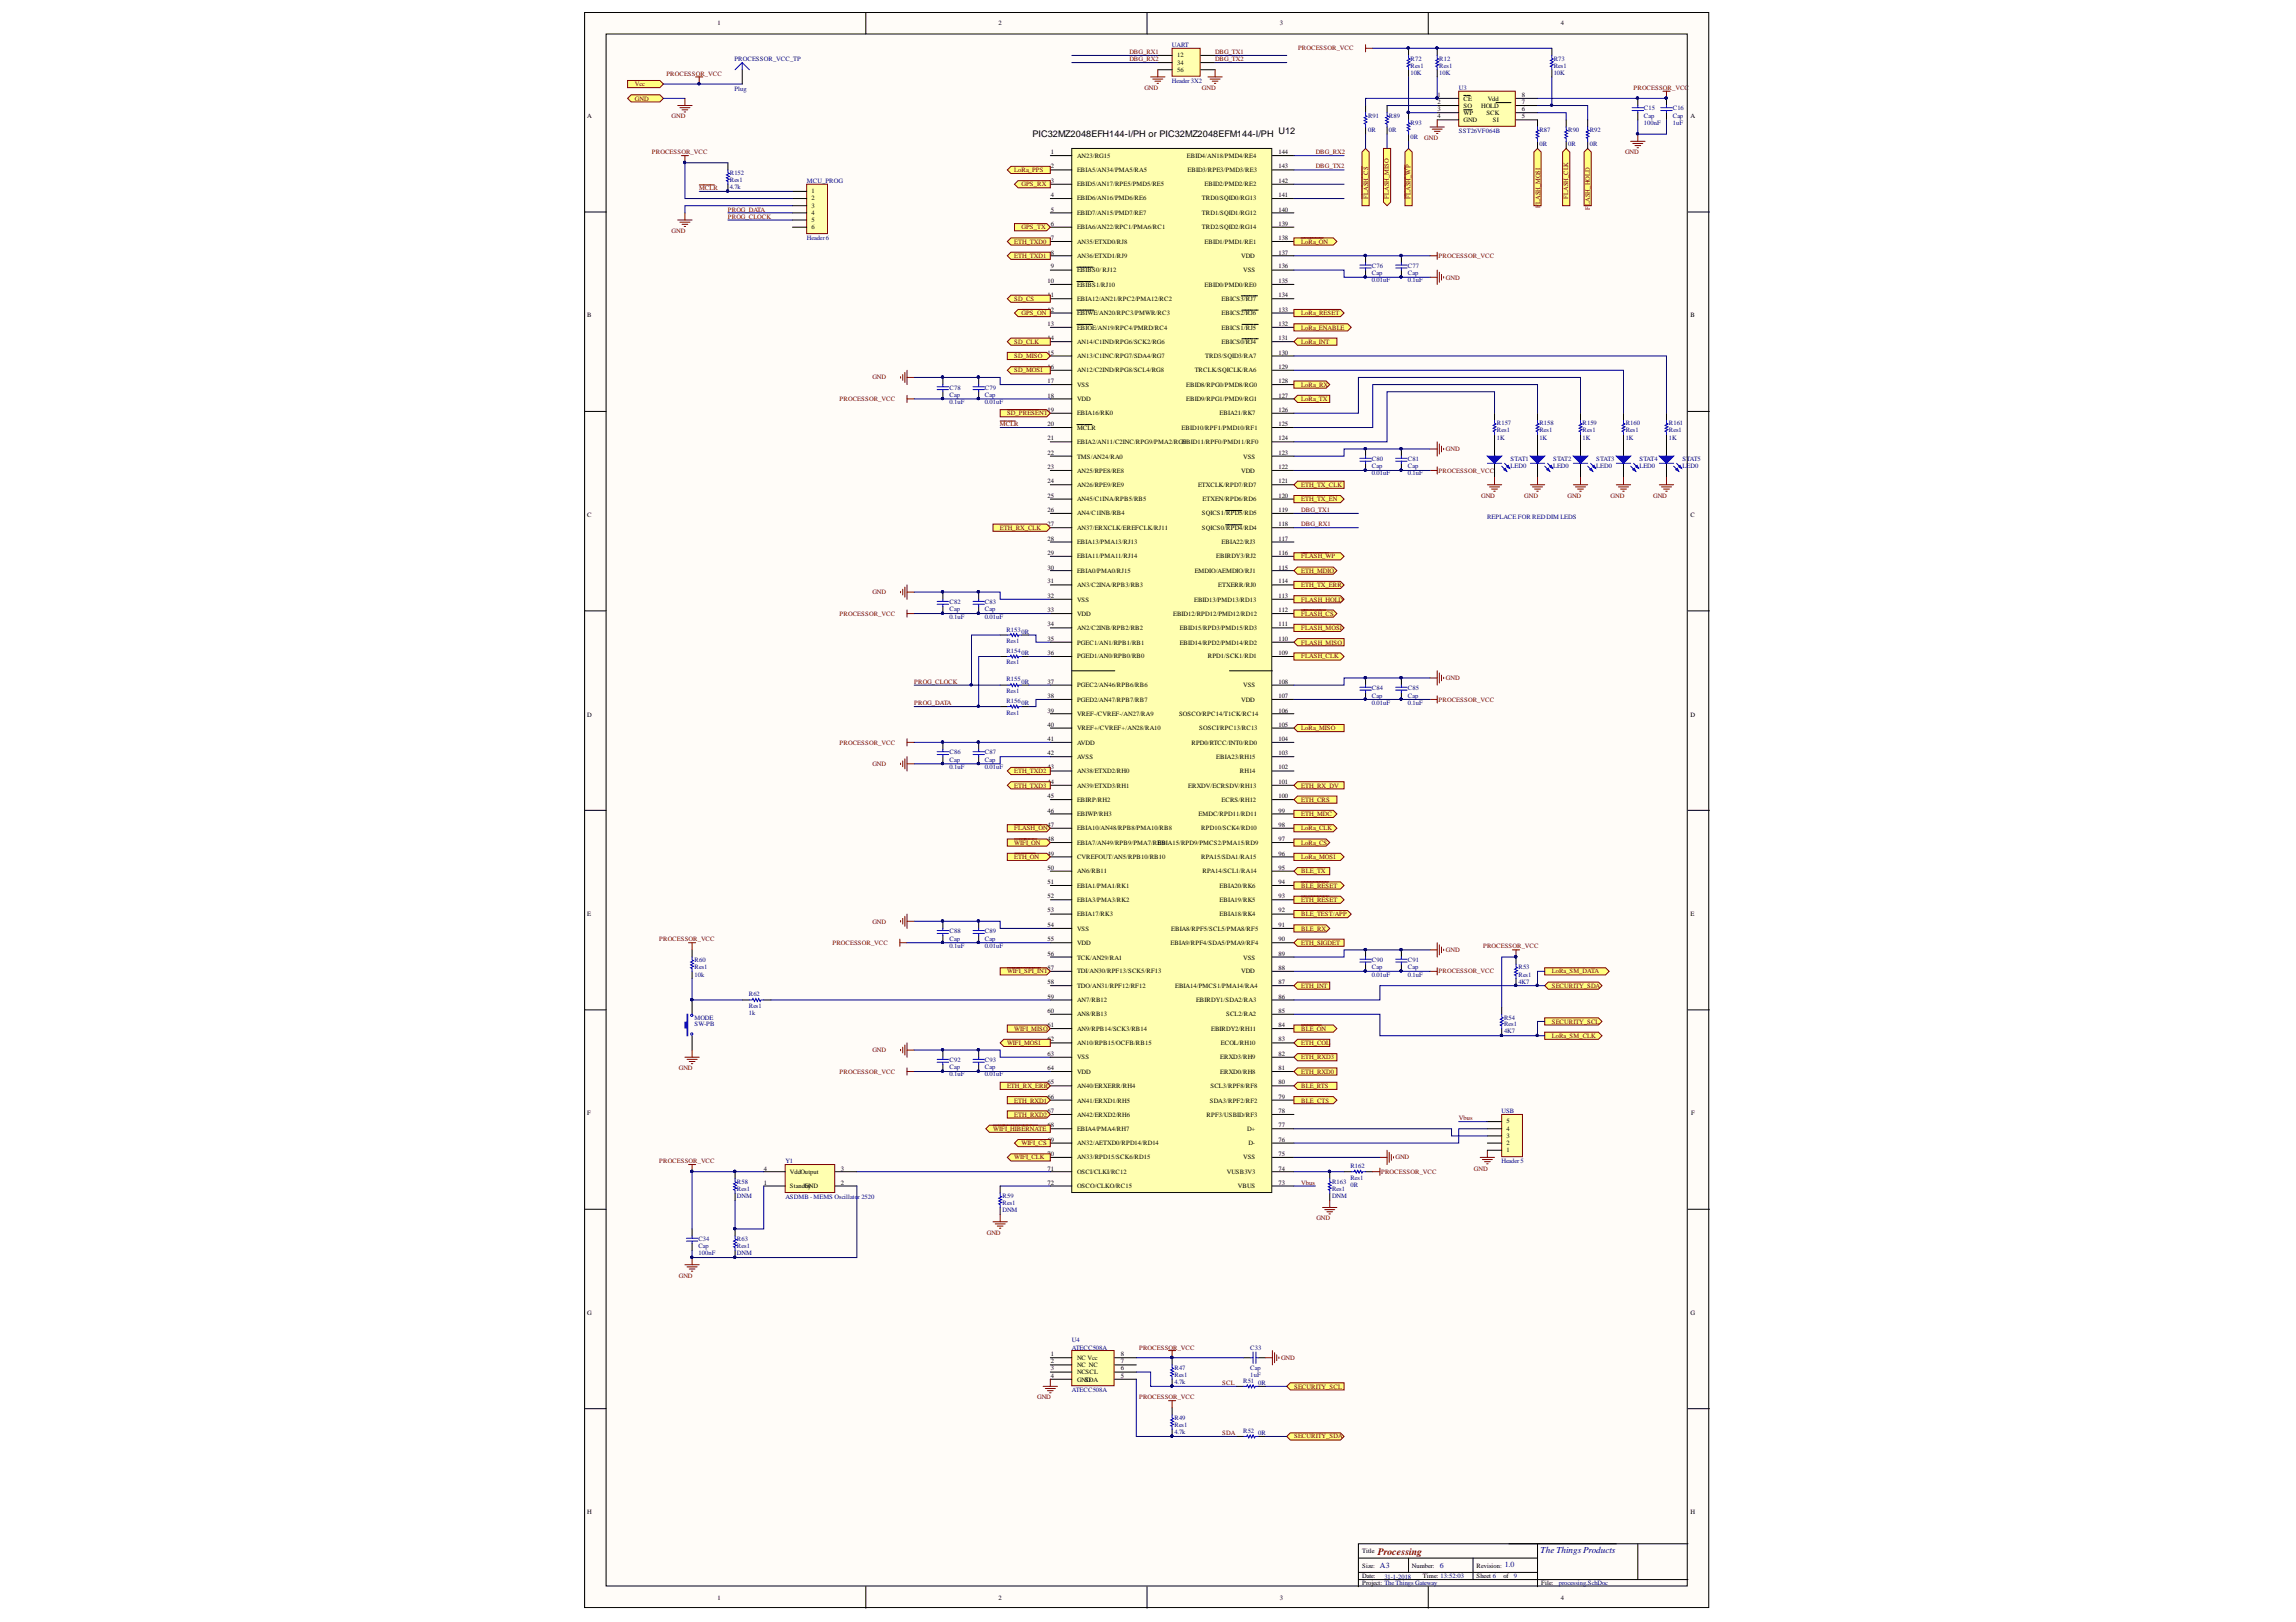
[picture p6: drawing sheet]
<svg xmlns="http://www.w3.org/2000/svg" width="297mm" height="210mm" viewBox="0 0 297 210" stroke-linecap="round" stroke-linejoin="round" font-family="sans-serif">
<defs><g id="words">
<text font-size="1.3" fill="#800000" x="178.3" y="201.2">Processing</text>
<g font-size="1.2">
<text x="133.6" y="17.7">PIC32MZ2048EFH144-I/PH or PIC32MZ2048EFM144-I/PH</text>
<text x="165.4" y="17.3">U12</text>
</g>
<text font-size="1.2" fill="#000080" x="199.3" y="200.9">The Things Products</text>
<g font-size="1" fill="#000080">
<text x="178.5" y="202.9">A3</text>
<text x="186.3" y="202.9">6</text>
<text x="194.7" y="202.8">1.0</text>
</g>
<g font-size=".8">
<text x="92.8" y="3.3">1</text>
<text x="129.2" y="3.3">2</text>
<text x="165.6" y="3.3">3</text>
<text x="201.9" y="3.3">4</text>
<text x="152.3" y="7.4">12</text>
<text x="152.3" y="8.4">34</text>
<text x="152.3" y="9.3">56</text>
<text x="76" y="15.3">A</text>
<text x="186" y="12.6">1</text>
<text x="186" y="13.5">2</text>
<text x="186" y="14.4">3</text>
<text x="186" y="15.3">4</text>
<text x="189.3" y="13">CE</text>
<text x="189.3" y="13.9">SO</text>
<text x="189.3" y="14.9">WP</text>
<text x="189.3" y="15.8">GND</text>
<text x="191.6" y="13.9">HOLD</text>
<text x="192.3" y="14.9">SCK</text>
<text x="192.5" y="13">Vdd</text>
<text x="193.1" y="15.8">SI</text>
<text x="196.9" y="12.6">8</text>
<text x="196.9" y="13.5">7</text>
<text x="196.9" y="14.4">6</text>
<text x="196.9" y="15.3">5</text>
<text x="218.7" y="15.3">A</text>
<text x="136" y="21.8">2</text>
<text x="136" y="23.7">3</text>
<text x="136" y="19.9">1</text>
<text x="139.3" y="22.3">EBIA5/AN34/PMA5/RA5</text>
<text x="139.3" y="20.4">AN23/RG15</text>
<text x="153.5" y="20.4">EBID4/AN18/PMD4/RE4</text>
<text x="153.6" y="22.3">EBID3/RPE3/PMD3/RE3</text>
<text x="165.4" y="23.7">142</text>
<text x="165.4" y="21.8">143</text>
<text x="165.4" y="19.9">144</text>
<text x="105" y="25">1</text>
<text x="105" y="25.9">2</text>
<text x="105" y="26.9">3</text>
<text x="105" y="27.8">4</text>
<text x="105" y="28.7">5</text>
<text x="105" y="29.7">6</text>
<text x="136" y="27.4">5</text>
<text x="136" y="29.2">6</text>
<text x="136" y="25.5">4</text>
<text x="139.3" y="27.8">EBID7/AN15/PMD7/RE7</text>
<text x="139.3" y="29.7">EBIA6/AN22/RPC1/PMA6/RC1</text>
<text x="139.3" y="24.1">EBID5/AN17/RPE5/PMD5/RE5</text>
<text x="139.3" y="25.9">EBID6/AN16/PMD6/RE6</text>
<text x="155.5" y="29.7">TRD2/SQID2/RG14</text>
<text x="155.5" y="27.8">TRD1/SQID1/RG12</text>
<text x="155.5" y="25.9">TRD0/SQID0/RG13</text>
<text x="155.8" y="24.1">EBID2/PMD2/RE2</text>
<text x="165.4" y="29.2">139</text>
<text x="165.4" y="27.4">140</text>
<text x="165.4" y="25.5">141</text>
<text x="136" y="33">8</text>
<text x="136" y="34.7">9</text>
<text x="136" y="31.1">7</text>
<text x="139.3" y="33.4">AN36/ETXD1/RJ9</text>
<text x="139.3" y="35.2">EBIBS0/ RJ12</text>
<text x="139.3" y="31.5">AN35/ETXD0/RJ8</text>
<text x="155.8" y="31.5">EBID1/PMD1/RE1</text>
<text x="160.6" y="33.4">VDD</text>
<text x="160.8" y="35.2">VSS</text>
<text x="165.4" y="34.7">136</text>
<text x="165.4" y="33">137</text>
<text x="165.4" y="31.1">138</text>
<text x="76" y="41.1">B</text>
<text x="135.5" y="38.5">11</text>
<text x="135.5" y="40.3">12</text>
<text x="135.5" y="36.6">10</text>
<text x="139.3" y="39">EBIA12/AN21/RPC2/PMA12/RC2</text>
<text x="139.3" y="40.8">EBIWE/AN20/RPC3/PMWR/RC3</text>
<text x="139.3" y="37.1">EBIBS1/RJ10</text>
<text x="155.8" y="37.1">EBID0/PMD0/RE0</text>
<text x="158" y="40.8">EBICS2/RJ6</text>
<text x="158" y="39">EBICS3/RJ7</text>
<text x="165.4" y="40.3">133</text>
<text x="165.4" y="38.5">134</text>
<text x="165.4" y="36.6">135</text>
<text x="218.7" y="41.1">B</text>
<text x="135.5" y="44">14</text>
<text x="135.5" y="45.9">15</text>
<text x="135.5" y="47.8">16</text>
<text x="135.5" y="42.2">13</text>
<text x="139.3" y="44.5">AN14/C1IND/RPG6/SCK2/RG6</text>
<text x="139.3" y="46.3">AN13/C1INC/RPG7/SDA4/RG7</text>
<text x="139.3" y="42.7">EBIOE/AN19/RPC4/PMRD/RC4</text>
<text x="155.9" y="46.3">TRD3/SQID3/RA7</text>
<text x="158" y="44.5">EBICS0/RJ4</text>
<text x="158" y="42.7">EBICS1/RJ5</text>
<text x="165.4" y="47.8">129</text>
<text x="165.4" y="45.9">130</text>
<text x="165.4" y="44">131</text>
<text x="165.4" y="42.2">132</text>
<text x="135.5" y="49.6">17</text>
<text x="135.5" y="51.5">18</text>
<text x="135.5" y="53.3">19</text>
<text x="139.3" y="50">VSS</text>
<text x="139.3" y="51.9">VDD</text>
<text x="139.3" y="53.8">EBIA16/RK0</text>
<text x="139.3" y="48.2">AN12/C2IND/RPG8/SCL4/RG8</text>
<text x="153.5" y="51.9">EBID9/RPG1/PMD9/RG1</text>
<text x="153.5" y="50">EBID8/RPG0/PMD8/RG0</text>
<text x="154.6" y="48.2">TRCLK/SQICLK/RA6</text>
<text x="157.8" y="53.8">EBIA21/RK7</text>
<text x="165.4" y="53.3">126</text>
<text x="165.4" y="51.5">127</text>
<text x="165.4" y="49.6">128</text>
<text x="135.5" y="55.1">20</text>
<text x="135.5" y="57">21</text>
<text x="135.5" y="58.8">22</text>
<text x="139.3" y="55.6">MCLR</text>
<text x="139.3" y="57.5">EBIA2/AN11/C2INC/RPG9/PMA2/RGEBID11/RPF0/PMD11/RF0</text>
<text x="139.3" y="59.3">TMS/AN24/RA0</text>
<text x="152.9" y="55.6">EBID10/RPF1/PMD10/RF1</text>
<text x="153.1" y="57.5">9</text>
<text x="160.8" y="59.3">VSS</text>
<text x="165.4" y="58.8">123</text>
<text x="165.4" y="57">124</text>
<text x="165.4" y="55.1">125</text>
<text x="135.5" y="60.7">23</text>
<text x="135.5" y="62.5">24</text>
<text x="135.5" y="64.4">25</text>
<text x="139.3" y="61.2">AN25/RPE8/RE8</text>
<text x="139.3" y="63.1">AN26/RPE9/RE9</text>
<text x="139.3" y="64.8">AN45/C1INA/RPB5/RB5</text>
<text x="155" y="63.1">ETXCLK/RPD7/RD7</text>
<text x="155.6" y="64.8">ETXEN/RPD6/RD6</text>
<text x="160.6" y="61.2">VDD</text>
<text x="165.4" y="64.4">120</text>
<text x="165.4" y="62.5">121</text>
<text x="165.4" y="60.7">122</text>
<text x="76" y="66.9">C</text>
<text x="135.5" y="68.1">27</text>
<text x="135.5" y="66.3">26</text>
<text x="135.5" y="71.8">29</text>
<text x="135.5" y="70">28</text>
<text x="139.3" y="68.5">AN37/ERXCLK/EREFCLK/RJ11</text>
<text x="139.3" y="66.7">AN4/C1INB/RB4</text>
<text x="139.3" y="70.4">EBIA13/PMA13/RJ13</text>
<text x="155.5" y="68.5">SQICS0/RPD4/RD4</text>
<text x="155.5" y="66.7">SQICS1/RPD5/RD5</text>
<text x="158" y="70.4">EBIA22/RJ3</text>
<text x="165.4" y="71.8">116</text>
<text x="165.4" y="70">117</text>
<text x="165.4" y="68.1">118</text>
<text x="165.4" y="66.3">119</text>
<text x="218.7" y="66.9">C</text>
<text x="135.5" y="73.7">30</text>
<text x="135.5" y="77.3">32</text>
<text x="135.5" y="75.5">31</text>
<text x="139.3" y="74.1">EBIA0/PMA0/RJ15</text>
<text x="139.3" y="72.3">EBIA11/PMA11/RJ14</text>
<text x="139.3" y="77.8">VSS</text>
<text x="139.3" y="76">AN3/C2INA/RPB3/RB3</text>
<text x="154.5" y="77.8">EBID13/PMD13/RD13</text>
<text x="154.6" y="74.1">EMDIO/AEMDIO/RJ1</text>
<text x="157.4" y="72.3">EBIRDY3/RJ2</text>
<text x="157.6" y="76">ETXERR/RJ0</text>
<text x="165.4" y="77.3">113</text>
<text x="165.4" y="75.5">114</text>
<text x="165.4" y="73.7">115</text>
<text x="135.5" y="79.2">33</text>
<text x="135.5" y="82.9">35</text>
<text x="135.5" y="81.1">34</text>
<text x="139.3" y="79.7">VDD</text>
<text x="139.3" y="83.4">PGEC1/AN1/RPB1/RB1</text>
<text x="139.3" y="81.6">AN2/C2INB/RPB2/RB2</text>
<text x="151.8" y="79.7">EBID12/RPD12/PMD12/RD12</text>
<text x="152.6" y="83.4">EBID14/RPD2/PMD14/RD2</text>
<text x="152.6" y="81.6">EBID15/RPD3/PMD15/RD3</text>
<text x="165.4" y="82.9">110</text>
<text x="165.4" y="81.1">111</text>
<text x="165.4" y="79.2">112</text>
<text x="135.5" y="84.8">36</text>
<text x="135.5" y="88.5">37</text>
<text x="139.3" y="85.2">PGED1/AN0/RPB0/RB0</text>
<text x="139.3" y="88.9">PGEC2/AN46/RPB6/RB6</text>
<text x="156.3" y="85.2">RPD1/SCK1/RD1</text>
<text x="160.8" y="88.9">VSS</text>
<text x="165.4" y="88.5">108</text>
<text x="165.4" y="84.8">109</text>
<text x="76" y="92.7">D</text>
<text x="135.5" y="92.2">39</text>
<text x="135.5" y="90.4">38</text>
<text x="135.5" y="95.9">41</text>
<text x="135.5" y="94.1">40</text>
<text x="139.3" y="92.6">VREF-/CVREF-/AN27/RA9</text>
<text x="139.3" y="90.8">PGED2/AN47/RPB7/RB7</text>
<text x="139.3" y="94.5">VREF+/CVREF+/AN28/RA10</text>
<text x="152.5" y="92.6">SOSCO/RPC14/T1CK/RC14</text>
<text x="155.2" y="94.5">SOSCI/RPC13/RC13</text>
<text x="160.6" y="90.8">VDD</text>
<text x="165.4" y="95.9">104</text>
<text x="165.4" y="94.1">105</text>
<text x="165.4" y="92.2">106</text>
<text x="165.4" y="90.4">107</text>
<text x="218.7" y="92.7">D</text>
<text x="135.5" y="97.7">42</text>
<text x="135.5" y="101.4">44</text>
<text x="135.5" y="99.6">43</text>
<text x="139.3" y="98.2">AVSS</text>
<text x="139.3" y="96.4">AVDD</text>
<text x="139.3" y="101.9">AN39/ETXD3/RH1</text>
<text x="139.3" y="100.1">AN38/ETXD2/RH0</text>
<text x="153.7" y="101.9">ERXDV/ECRSDV/RH13</text>
<text x="154.1" y="96.4">RPD0/RTCC/INT0/RD0</text>
<text x="157.4" y="98.2">EBIA23/RH15</text>
<text x="160.4" y="100.1">RH14</text>
<text x="165.4" y="101.4">101</text>
<text x="165.4" y="99.6">102</text>
<text x="165.4" y="97.7">103</text>
<text x="135.5" y="103.3">45</text>
<text x="135.5" y="107">47</text>
<text x="135.5" y="105.2">46</text>
<text x="139.3" y="103.8">EBIRP/RH2</text>
<text x="139.3" y="107.4">EBIA10/AN48/RPB8/PMA10/RB8</text>
<text x="139.3" y="105.6">EBIWP/RH3</text>
<text x="155.1" y="105.6">EMDC/RPD11/RD11</text>
<text x="155.4" y="107.4">RPD10/SCK4/RD10</text>
<text x="158" y="103.8">ECRS/RH12</text>
<text x="165.4" y="105.2">99</text>
<text x="165.4" y="103.3">100</text>
<text x="165.4" y="107">98</text>
<text x="135.5" y="108.9">48</text>
<text x="135.5" y="112.6">50</text>
<text x="135.5" y="110.7">49</text>
<text x="139.3" y="109.3">EBIA7/AN49/RPB9/PMA7/REBIA15/RPD9/PMCS2/PMA15/RD9</text>
<text x="139.3" y="113">AN6/RB11</text>
<text x="139.3" y="111.2">CVREFOUT/AN5/RPB10/RB10</text>
<text x="149.8" y="109.3">B9</text>
<text x="155.4" y="111.2">RPA15/SDA1/RA15</text>
<text x="155.6" y="113">RPA14/SCL1/RA14</text>
<text x="165.4" y="110.7">96</text>
<text x="165.4" y="108.9">97</text>
<text x="165.4" y="112.6">95</text>
<text x="76" y="118.5">E</text>
<text x="135.5" y="118.1">53</text>
<text x="135.5" y="116.2">52</text>
<text x="135.5" y="114.4">51</text>
<text x="135.5" y="119.9">54</text>
<text x="139.3" y="118.6">EBIA17/RK3</text>
<text x="139.3" y="116.7">EBIA3/PMA3/RK2</text>
<text x="139.3" y="114.9">EBIA1/PMA1/RK1</text>
<text x="157.8" y="116.7">EBIA19/RK5</text>
<text x="157.8" y="114.9">EBIA20/RK6</text>
<text x="157.8" y="118.6">EBIA18/RK4</text>
<text x="165.4" y="116.2">93</text>
<text x="165.4" y="114.4">94</text>
<text x="165.4" y="119.9">91</text>
<text x="165.4" y="118.1">92</text>
<text x="218.7" y="118.5">E</text>
<text x="135.5" y="123.7">56</text>
<text x="135.5" y="121.8">55</text>
<text x="135.5" y="125.5">57</text>
<text x="139.3" y="124.2">TCK/AN29/RA1</text>
<text x="139.3" y="122.3">VDD</text>
<text x="139.3" y="120.5">VSS</text>
<text x="139.3" y="125.9">TDI/AN30/RPF13/SCK5/RF13</text>
<text x="151.4" y="122.3">EBIA9/RPF4/SDA5/PMA9/RF4</text>
<text x="151.5" y="120.5">EBIA8/RPF5/SCL5/PMA8/RF5</text>
<text x="160.6" y="125.9">VDD</text>
<text x="160.8" y="124.2">VSS</text>
<text x="165.4" y="121.8">90</text>
<text x="165.4" y="125.5">88</text>
<text x="165.4" y="123.7">89</text>
<text x="135.5" y="129.2">59</text>
<text x="135.5" y="127.4">58</text>
<text x="135.5" y="131.1">60</text>
<text x="139.3" y="129.7">AN7/RB12</text>
<text x="139.3" y="127.8">TDO/AN31/RPF12/RF12</text>
<text x="139.3" y="131.5">AN8/RB13</text>
<text x="152" y="127.8">EBIA14/PMCS1/PMA14/RA4</text>
<text x="154.7" y="129.7">EBIRDY1/SDA2/RA3</text>
<text x="158.6" y="131.5">SCL2/RA2</text>
<text x="165.4" y="127.4">87</text>
<text x="165.4" y="131.1">85</text>
<text x="165.4" y="129.2">86</text>
<text x="135.5" y="134.7">62</text>
<text x="135.5" y="133">61</text>
<text x="135.5" y="136.6">63</text>
<text x="139.3" y="135.2">AN10/RPB15/OCFB/RB15</text>
<text x="139.3" y="133.4">AN9/RPB14/SCK3/RB14</text>
<text x="139.3" y="137.1">VSS</text>
<text x="156.7" y="133.4">EBIRDY2/RH11</text>
<text x="157.9" y="137.1">ERXD3/RH9</text>
<text x="157.9" y="135.2">ECOL/RH10</text>
<text x="165.4" y="133">84</text>
<text x="165.4" y="136.6">82</text>
<text x="165.4" y="134.7">83</text>
<text x="135.5" y="140.3">65</text>
<text x="135.5" y="138.5">64</text>
<text x="135.5" y="142.2">66</text>
<text x="139.3" y="140.8">AN40/ERXERR/RH4</text>
<text x="139.3" y="139">VDD</text>
<text x="139.3" y="142.7">AN41/ERXD1/RH5</text>
<text x="156.5" y="142.7">SDA3/RPF2/RF2</text>
<text x="156.6" y="140.8">SCL3/RPF8/RF8</text>
<text x="157.9" y="139">ERXD0/RH8</text>
<text x="165.4" y="138.5">81</text>
<text x="165.4" y="142.2">79</text>
<text x="165.4" y="140.3">80</text>
<text x="76" y="144.3">F</text>
<text x="135.5" y="145.9">68</text>
<text x="135.5" y="144">67</text>
<text x="135.5" y="149.6">70</text>
<text x="135.5" y="147.8">69</text>
<text x="139.3" y="146.3">EBIA4/PMA4/RH7</text>
<text x="139.3" y="144.5">AN42/ERXD2/RH6</text>
<text x="139.3" y="148.2">AN32/AETXD0/RPD14/RD14</text>
<text x="156.1" y="144.5">RPF3/USBID/RF3</text>
<text x="161.3" y="146.3">D+</text>
<text x="161.5" y="148.2">D-</text>
<text x="165.4" y="144">78</text>
<text x="165.4" y="149.6">75</text>
<text x="165.4" y="147.8">76</text>
<text x="165.4" y="145.9">77</text>
<text x="194.9" y="149.1">1</text>
<text x="194.9" y="148.2">2</text>
<text x="194.9" y="147.3">3</text>
<text x="194.9" y="146.3">4</text>
<text x="194.9" y="145.4">5</text>
<text x="218.8" y="144.3">F</text>
<text x="98.8" y="151.5">4</text>
<text x="98.8" y="153.3">1</text>
<text x="102.2" y="151.9">VddOutput</text>
<text x="102.2" y="153.8">Standby</text>
<text x="104.1" y="153.8">GND</text>
<text x="108.8" y="151.5">3</text>
<text x="108.8" y="153.3">2</text>
<text x="135.5" y="151.5">71</text>
<text x="135.5" y="153.3">72</text>
<text x="139.3" y="151.9">OSCI/CLKI/RC12</text>
<text x="139.3" y="150">AN33/RPD15/SCK6/RD15</text>
<text x="139.3" y="153.8">OSCO/CLKO/RC15</text>
<text x="158.7" y="151.9">VUSB3V3</text>
<text x="160.1" y="153.8">VBUS</text>
<text x="160.8" y="150">VSS</text>
<text x="165.4" y="151.5">74</text>
<text x="165.4" y="153.3">73</text>
<text x="76" y="170.2">G</text>
<text x="218.7" y="170.2">G</text>
<text x="136" y="175.5">1</text>
<text x="136" y="176.4">2</text>
<text x="136" y="177.3">3</text>
<text x="136" y="178.3">4</text>
<text x="139.3" y="176">NC Vcc</text>
<text x="139.3" y="176.9">NC NC</text>
<text x="139.3" y="177.9">NCSCL</text>
<text x="139.3" y="178.8">GNSDDA</text>
<text x="145" y="175.5">8</text>
<text x="145" y="176.4">7</text>
<text x="145" y="177.3">6</text>
<text x="145" y="178.3">5</text>
<text x="76" y="195.9">H</text>
<text x="218.7" y="195.9">H</text>
<text x="176.2" y="201">Title</text>
<text x="176.2" y="202.9">Size:</text>
<text x="182.7" y="202.9">Number:</text>
<text x="191" y="202.9">Revision:</text>
<text x="92.8" y="207">1</text>
<text x="129.2" y="207">2</text>
<text x="165.6" y="207">3</text>
<text x="176.2" y="204.2">Date:</text>
<text x="176.2" y="205.2">Project: The Things Gateway</text>
<text x="184.1" y="204.2">Time: 13:52:03</text>
<text x="191" y="204.2">Sheet 6</text>
<text x="194.5" y="204.2">of</text>
<text x="199.4" y="205.2">File:</text>
<text x="201.9" y="207">4</text>
</g>
<g font-size=".8" fill="#800000">
<text x="82.1" y="11.2">Vcc</text>
<text x="86.2" y="9.8">PROCESSOR_VCC</text>
<text x="146.1" y="7">DBG_RX1</text>
<text x="146.1" y="7.9">DBG_RX2</text>
<text x="148.1" y="11.7">GND</text>
<text x="155.5" y="11.7">GND</text>
<text x="157.2" y="7">DBG_TX1</text>
<text x="157.2" y="7.9">DBG_TX2</text>
<text x="167.9" y="6.5">PROCESSOR_VCC</text>
<text x="211.3" y="11.7">PROCESSOR_VCC</text>
<text x="82.1" y="13">GND</text>
<text x="86.9" y="15.3">GND</text>
<text x="84.3" y="19.9">PROCESSOR_VCC</text>
<text x="131.2" y="22.3">LoRa_PPS</text>
<text x="170.2" y="19.9">DBG_RX2</text>
<text x="170.2" y="21.8">DBG_TX2</text>
<text x="184.3" y="18.1">GND</text>
<text x="210.2" y="19.9">GND</text>
<text x="90.4" y="24.6">MCLR</text>
<text x="94.2" y="28.3">PROG_CLOCK</text>
<text x="94.2" y="27.4">PROG_DATA</text>
<text x="132.1" y="29.7">GPS_TX</text>
<text x="132.1" y="24.1">GPS_RX</text>
<text x="177" y="25.7" transform="rotate(-90 177 25.7)">FLASH_CS</text>
<text x="179.7" y="25.7" transform="rotate(-90 179.7 25.7)">FLASH_MISO</text>
<text x="182.5" y="25.7" transform="rotate(-90 182.5 25.7)">FLASH_WP</text>
<text x="199.2" y="26.9" transform="rotate(-90 199.2 26.9)">FLASH_MOSI</text>
<text x="202.9" y="25.7" transform="rotate(-90 202.9 25.7)">FLASH_CLK</text>
<text x="205.7" y="27.1" transform="rotate(-90 205.7 27.1)">FLASH_HOLD</text>
<text x="86.9" y="30.2">GND</text>
<text x="131.2" y="31.5">ETH_TXD0</text>
<text x="131.2" y="33.4">ETH_TXD1</text>
<text x="168.4" y="31.5">LoRa_ON</text>
<text x="186.1" y="33.4">PROCESSOR_VCC</text>
<text x="131.2" y="39">SD_CS</text>
<text x="132.1" y="40.8">GPS_ON</text>
<text x="168.4" y="40.8">LoRa_RESET</text>
<text x="187.1" y="36.2">GND</text>
<text x="131.2" y="44.5">SD_CLK</text>
<text x="131.2" y="46.3">SD_MISO</text>
<text x="168.4" y="44.5">LoRa_INT</text>
<text x="168.4" y="42.7">LoRa_ENABLE</text>
<text x="108.6" y="51.9">PROCESSOR_VCC</text>
<text x="112.9" y="49.1">GND</text>
<text x="130.3" y="53.8">SD_PRESENT</text>
<text x="131.2" y="48.2">SD_MOSI</text>
<text x="168.4" y="51.9">LoRa_TX</text>
<text x="168.4" y="50">LoRa_RX</text>
<text x="129.4" y="55.1">MCLR</text>
<text x="187.1" y="58.4">GND</text>
<text x="168.4" y="63.1">ETH_TX_CLK</text>
<text x="168.4" y="64.8">ETH_TX_EN</text>
<text x="186.1" y="61.2">PROCESSOR_VCC</text>
<text x="191.6" y="64.4">GND</text>
<text x="197.2" y="64.4">GND</text>
<text x="202.8" y="64.4">GND</text>
<text x="208.4" y="64.4">GND</text>
<text x="213.9" y="64.4">GND</text>
<text x="129.4" y="68.5">ETH_RX_CLK</text>
<text x="168.4" y="66.3">DBG_TX1</text>
<text x="168.4" y="68.1">DBG_RX1</text>
<text x="112.9" y="76.9">GND</text>
<text x="168.4" y="72.3">FLASH_WP</text>
<text x="168.4" y="77.8">FLASH_HOLD</text>
<text x="168.4" y="74.1">ETH_MDIO</text>
<text x="168.4" y="76">ETH_TX_ERR</text>
<text x="108.6" y="79.7">PROCESSOR_VCC</text>
<text x="168.4" y="79.7">FLASH_CS</text>
<text x="168.4" y="81.6">FLASH_MOSI</text>
<text x="168.4" y="83.4">FLASH_MISO</text>
<text x="118.3" y="88.5">PROG_CLOCK</text>
<text x="168.4" y="85.2">FLASH_CLK</text>
<text x="187.1" y="88">GND</text>
<text x="118.3" y="91.3">PROG_DATA</text>
<text x="168.4" y="94.5">LoRa_MISO</text>
<text x="186.1" y="90.8">PROCESSOR_VCC</text>
<text x="108.6" y="96.4">PROCESSOR_VCC</text>
<text x="112.9" y="99.2">GND</text>
<text x="131.2" y="101.9">ETH_TXD3</text>
<text x="131.2" y="100.1">ETH_TXD2</text>
<text x="168.4" y="101.9">ETH_RX_DV</text>
<text x="131.2" y="107.4">FLASH_ON</text>
<text x="168.4" y="107.4">LoRa_CLK</text>
<text x="168.4" y="105.6">ETH_MDC</text>
<text x="168.4" y="103.8">ETH_CRS</text>
<text x="131.2" y="109.3">WIFI_ON</text>
<text x="131.2" y="111.2">ETH_ON</text>
<text x="168.4" y="113">BLE_TX</text>
<text x="168.4" y="109.3">LoRa_CS</text>
<text x="168.4" y="111.2">LoRa_MOSI</text>
<text x="112.9" y="119.5">GND</text>
<text x="168.4" y="114.9">BLE_RESET</text>
<text x="168.4" y="118.6">BLE_TEST/APP</text>
<text x="168.4" y="116.7">ETH_RESET</text>
<text x="85.3" y="121.8">PROCESSOR_VCC</text>
<text x="107.7" y="122.3">PROCESSOR_VCC</text>
<text x="130.3" y="125.9">WIFI_SPI_INT</text>
<text x="168.4" y="120.5">BLE_RX</text>
<text x="168.4" y="122.3">ETH_SIGDET</text>
<text x="186.1" y="125.9">PROCESSOR_VCC</text>
<text x="187.1" y="123.2">GND</text>
<text x="191.9" y="122.7">PROCESSOR_VCC</text>
<text x="200.8" y="125.9">LoRa_SM_DATA</text>
<text x="168.4" y="127.8">ETH_INT</text>
<text x="200.8" y="127.8">SECURITY_SDA</text>
<text x="112.9" y="136.2">GND</text>
<text x="130.3" y="135.2">WIFI_MOSI</text>
<text x="131.2" y="133.4">WIFI_MISO</text>
<text x="168.4" y="137.1">ETH_RXD3</text>
<text x="168.4" y="135.2">ETH_COL</text>
<text x="168.4" y="133.4">BLE_ON</text>
<text x="200.8" y="134.3">LoRa_SM_CLK</text>
<text x="200.8" y="132.5">SECURITY_SCL</text>
<text x="87.8" y="138.5">GND</text>
<text x="108.6" y="139">PROCESSOR_VCC</text>
<text x="130.3" y="140.8">ETH_RX_ERR</text>
<text x="131.2" y="142.7">ETH_RXD1</text>
<text x="168.4" y="140.8">BLE_RTS</text>
<text x="168.4" y="142.7">BLE_CTS</text>
<text x="168.4" y="139">ETH_RXD0</text>
<text x="128.5" y="146.3">WIFI_HIBERNATE</text>
<text x="131.2" y="144.5">ETH_RXD2</text>
<text x="132.1" y="148.2">WIFI_CS</text>
<text x="188.7" y="145">Vbus</text>
<text x="85.3" y="150.5">PROCESSOR_VCC</text>
<text x="131.2" y="150">WIFI_CLK</text>
<text x="168.4" y="153.3">Vbus</text>
<text x="178.7" y="151.9">PROCESSOR_VCC</text>
<text x="180.5" y="150">GND</text>
<text x="190.7" y="151.5">GND</text>
<text x="127.7" y="159.8">GND</text>
<text x="170.3" y="157.9">GND</text>
<text x="87.8" y="165.3">GND</text>
<text x="147.4" y="174.6">PROCESSOR_VCC</text>
<text x="158.1" y="179.2">SCL</text>
<text x="165.7" y="176">GND</text>
<text x="167.4" y="179.7">SECURITY_SCL</text>
<text x="134.2" y="181.1">GND</text>
<text x="147.4" y="181.1">PROCESSOR_VCC</text>
<text x="158.1" y="185.7">SDA</text>
<text x="167.4" y="186.1">SECURITY_SDA</text>
</g>
<g font-size=".8" fill="#000080">
<text x="95" y="7.9">PROCESSOR_VCC_TP</text>
<text x="95" y="11.8">Plug</text>
<text x="151.6" y="6.1">UART</text>
<text x="151.6" y="10.7">Header3X2</text>
<text x="182.5" y="9.7">10K</text>
<text x="182.5" y="7.9">R72</text>
<text x="182.5" y="8.8">Res1</text>
<text x="186.2" y="9.7">10K</text>
<text x="186.2" y="7.9">R12</text>
<text x="186.2" y="8.8">Res1</text>
<text x="188.7" y="11.7">U3</text>
<text x="201" y="9.7">10K</text>
<text x="201" y="7.9">R73</text>
<text x="201" y="8.8">Res1</text>
<text x="177" y="17.1">0R</text>
<text x="177" y="15.2">R91</text>
<text x="179.7" y="17.1">0R</text>
<text x="179.7" y="15.2">R89</text>
<text x="182.5" y="18">0R</text>
<text x="182.5" y="16.1">R93</text>
<text x="188.7" y="17.2">SST26VF064B</text>
<text x="199.1" y="17.1">R87</text>
<text x="202.9" y="17.1">R90</text>
<text x="205.7" y="17.1">R92</text>
<text x="212.7" y="16.1">100nF</text>
<text x="212.7" y="14.3">C15</text>
<text x="212.7" y="15.2">Cap</text>
<text x="216.4" y="16.1">1uF</text>
<text x="216.4" y="14.3">C16</text>
<text x="216.4" y="15.2">Cap</text>
<text x="94.4" y="22.6">R152</text>
<text x="94.4" y="23.6">Res1</text>
<text x="104.4" y="23.7">MCU_PROG</text>
<text x="199.1" y="18.9">0R</text>
<text x="202.9" y="18.9">0R</text>
<text x="205.7" y="18.9">0R</text>
<text x="94.4" y="24.5">4.7k</text>
<text x="104.4" y="31.1">Header6</text>
<text x="177.5" y="34.7">C76</text>
<text x="177.5" y="35.6">Cap</text>
<text x="182.1" y="34.7">C77</text>
<text x="182.1" y="35.6">Cap</text>
<text x="177.5" y="36.5">0.01uF</text>
<text x="182.1" y="36.5">0.1uF</text>
<text x="122.8" y="52.2">0.1uF</text>
<text x="122.8" y="50.5">C78</text>
<text x="122.8" y="51.4">Cap</text>
<text x="127.4" y="52.2">0.01uF</text>
<text x="127.4" y="50.5">C79</text>
<text x="127.4" y="51.4">Cap</text>
<text x="177.5" y="59.7">C80</text>
<text x="182.1" y="59.7">C81</text>
<text x="193.7" y="56.9">1K</text>
<text x="193.7" y="55">R157</text>
<text x="193.7" y="56">Res1</text>
<text x="195.4" y="59.7">STAT1</text>
<text x="199.1" y="56.9">1K</text>
<text x="199.1" y="55">R158</text>
<text x="199.1" y="56">Res1</text>
<text x="200.9" y="59.7">STAT2</text>
<text x="204.7" y="56.9">1K</text>
<text x="204.7" y="55">R159</text>
<text x="204.7" y="56">Res1</text>
<text x="206.5" y="59.7">STAT3</text>
<text x="210.3" y="56.9">1K</text>
<text x="210.3" y="55">R160</text>
<text x="210.3" y="56">Res1</text>
<text x="212.1" y="59.7">STAT4</text>
<text x="215.9" y="56.9">1K</text>
<text x="215.9" y="55">R161</text>
<text x="215.9" y="56">Res1</text>
<text x="217.7" y="59.7">STAT5</text>
<text x="177.5" y="61.5">0.01uF</text>
<text x="177.5" y="60.6">Cap</text>
<text x="182.1" y="61.5">0.1uF</text>
<text x="182.1" y="60.6">Cap</text>
<text x="195.4" y="60.6">LED0</text>
<text x="200.9" y="60.6">LED0</text>
<text x="206.5" y="60.6">LED0</text>
<text x="212.1" y="60.6">LED0</text>
<text x="217.7" y="60.6">LED0</text>
<text x="192.4" y="67.2">REPLACE FOR RED DIM LEDS</text>
<text x="122.8" y="80">0.1uF</text>
<text x="122.8" y="78.2">C82</text>
<text x="122.8" y="79.1">Cap</text>
<text x="127.4" y="80">0.01uF</text>
<text x="127.4" y="78.2">C83</text>
<text x="127.4" y="79.1">Cap</text>
<text x="130.2" y="81.7">R153</text>
<text x="130.2" y="83.2">Res1</text>
<text x="132.1" y="82">0R</text>
<text x="130.2" y="84.5">R154</text>
<text x="130.2" y="86">Res1</text>
<text x="130.2" y="88.2">R155</text>
<text x="130.2" y="89.7">Res1</text>
<text x="132.1" y="84.8">0R</text>
<text x="132.1" y="88.5">0R</text>
<text x="177.5" y="89.3">C84</text>
<text x="182.1" y="89.3">C85</text>
<text x="130.2" y="91">R156</text>
<text x="130.2" y="92.5">Res1</text>
<text x="132.1" y="91.3">0R</text>
<text x="177.5" y="91.2">0.01uF</text>
<text x="177.5" y="90.3">Cap</text>
<text x="182.1" y="91.2">0.1uF</text>
<text x="182.1" y="90.3">Cap</text>
<text x="122.8" y="99.5">0.1uF</text>
<text x="122.8" y="97.6">C86</text>
<text x="122.8" y="98.6">Cap</text>
<text x="127.4" y="99.5">0.01uF</text>
<text x="127.4" y="97.6">C87</text>
<text x="127.4" y="98.6">Cap</text>
<text x="89.8" y="124.5">R60</text>
<text x="89.8" y="125.4">Res1</text>
<text x="122.8" y="122.7">0.1uF</text>
<text x="122.8" y="120.8">C88</text>
<text x="122.8" y="121.7">Cap</text>
<text x="127.4" y="122.7">0.01uF</text>
<text x="127.4" y="120.8">C89</text>
<text x="127.4" y="121.7">Cap</text>
<text x="177.5" y="124.5">C90</text>
<text x="177.5" y="125.4">Cap</text>
<text x="182.1" y="124.5">C91</text>
<text x="182.1" y="125.4">Cap</text>
<text x="196.4" y="125.4">R53</text>
<text x="89.8" y="132">MODE</text>
<text x="89.8" y="126.4">10k</text>
<text x="96.9" y="131.4">1k</text>
<text x="96.9" y="128.9">R62</text>
<text x="96.9" y="130.4">Res1</text>
<text x="177.5" y="126.4">0.01uF</text>
<text x="182.1" y="126.4">0.1uF</text>
<text x="194.6" y="132">R54</text>
<text x="196.4" y="127.3">4K7</text>
<text x="196.4" y="126.4">Res1</text>
<text x="89.8" y="132.8">SW-PB</text>
<text x="122.8" y="137.4">C92</text>
<text x="127.4" y="137.4">C93</text>
<text x="194.6" y="133.7">4K7</text>
<text x="194.6" y="132.8">Res1</text>
<text x="122.8" y="139.3">0.1uF</text>
<text x="122.8" y="138.4">Cap</text>
<text x="127.4" y="139.3">0.01uF</text>
<text x="127.4" y="138.4">Cap</text>
<text x="194.2" y="144">USB</text>
<text x="95.3" y="155">DNM</text>
<text x="95.3" y="153.2">R58</text>
<text x="95.3" y="154.1">Res1</text>
<text x="101.6" y="150.5">Y1</text>
<text x="101.6" y="155.1">ASDMB -MEMS Oscillator 2520</text>
<text x="129.7" y="155">R59</text>
<text x="129.7" y="156">Res1</text>
<text x="172.3" y="155">DNM</text>
<text x="172.3" y="153.2">R163</text>
<text x="172.3" y="154.1">Res1</text>
<text x="174.7" y="153.6">0R</text>
<text x="174.7" y="151.1">R162</text>
<text x="174.7" y="152.7">Res1</text>
<text x="194.2" y="150.5">Header5</text>
<text x="90.4" y="160.6">C34</text>
<text x="90.4" y="161.5">Cap</text>
<text x="95.3" y="160.6">R63</text>
<text x="95.3" y="161.5">Res1</text>
<text x="129.7" y="156.9">DNM</text>
<text x="90.4" y="162.5">100nF</text>
<text x="95.3" y="162.5">DNM</text>
<text x="138.7" y="173.7">U4</text>
<text x="138.7" y="174.6">ATECC508A</text>
<text x="151.9" y="179.1">4.7k</text>
<text x="151.9" y="177.3">R47</text>
<text x="151.9" y="178.2">Res1</text>
<text x="160.8" y="179">R51</text>
<text x="161.8" y="178.2">1uF</text>
<text x="161.8" y="174.7">C33</text>
<text x="161.8" y="177.3">Cap</text>
<text x="162.8" y="179.2">0R</text>
<text x="138.7" y="180.1">ATECC508A</text>
<text x="151.9" y="185.6">4.7k</text>
<text x="151.9" y="183.8">R49</text>
<text x="151.9" y="184.7">Res1</text>
<text x="160.8" y="185.5">R52</text>
<text x="162.8" y="185.7">0R</text>
<text x="179.1" y="204.3">31-1-2018</text>
<text x="195.9" y="204.2">9</text>
<text x="201.7" y="205.2">processing.SchDoc</text>
</g>
</g></defs>
<g fill="#fffcf8" stroke="#000" stroke-width=".13">
<path d="M75.6 1.6h145.5v206.4h-145.5z"/>
<path d="M78.4 4.4h139.9v200.8h-139.9z"/>
</g>
<g fill="none" stroke="#000" stroke-width=".13">
<path d="M112 1.6v2.8M148.4 1.6v2.8M184.8 1.6v2.8M75.6 27.4h2.8M218.4 27.4h2.8M75.6 53.2h2.8M218.4 53.2h2.8M75.6 79.1h2.8M218.4 79.1h2.8M75.6 104.9h2.8M218.4 104.9h2.8M75.6 130.7h2.8"/>
<path d="M218.4 130.7h2.8M75.6 156.5h2.8M218.4 156.5h2.8M75.6 182.3h2.8M195.2 199.8h23.2M198.9 199.8v5.5M209.1 199.8h-33.4v5.5M211.9 199.8v4.6M218.4 182.3h2.8M112 205.3v2.8M148.4 205.3v2.8M175.7 201.6h23.2"/>
<path d="M175.7 204.4h42.7M175.7 203.5h23.2M182.2 201.6v1.9M184.8 205.3v2.8M190.6 201.6v2.8"/>
</g>
<path d="M138.7 19.2h25.8v135.1h-25.8z" fill="#ffffb0" stroke="#080d02" stroke-width=".13"/>
<g fill="none" stroke="#000" stroke-width=".13">
<path d="M135.9 38.7h2.8M135.9 33.1h2.8M135.9 27.5h2.8M135.9 22h2.8M135.9 35h2.8M135.9 29.4h2.8M135.9 36.8h2.8M135.9 31.3h2.8M135.9 23.8h2.8M135.9 25.7h2.8M135.9 20.1h2.8M139.3 34.6h2.1"/>
<path d="M139.3 36.4h2.1M160.6 38.3h1.4M162.1 38.3h.6M164.6 38.7h2.8M164.6 33.1h2.8M164.6 27.5h2.8M164.6 22h2.8M164.6 35h2.8M164.6 29.4h2.8M164.6 36.8h2.8M164.6 31.3h2.8M164.6 23.8h2.8"/>
<path d="M164.6 25.7h2.8M164.6 20.1h2.8M135.9 55.3h2.8M135.9 49.8h2.8M135.9 44.2h2.8M135.9 57.2h2.8M135.9 51.6h2.8M135.9 59h2.8M135.9 53.5h2.8M135.9 46.1h2.8M135.9 40.5h2.8M135.9 47.9h2.8"/>
<path d="M135.9 42.4h2.8M139.3 54.9h.9M139.3 40.1h2.2M139.3 42h2M140.3 54.9h1M160.7 40.1h1.4M160.7 42h1.4M160.7 43.8h1.4M162.2 40.1h.6M162.2 42h.6M162.2 43.8h.6M164.6 55.3h2.8"/>
<path d="M164.6 49.8h2.8M164.6 44.2h2.8M164.6 57.2h2.8M164.6 51.6h2.8M164.6 59h2.8M164.6 53.5h2.8M164.6 46.1h2.8M164.6 40.5h2.8M164.6 47.9h2.8M164.6 42.4h2.8M135.9 60.9h2.8M135.9 62.7h2.8"/>
<path d="M135.9 64.6h2.8M135.9 68.3h2.8M135.9 73.8h2.8M135.9 79.4h2.8M135.9 66.4h2.8M135.9 72h2.8M135.9 70.1h2.8M135.9 77.6h2.8M135.9 75.7h2.8M158.6 67.9h1.4M158.6 66.1h1.4M160.1 67.9h.6"/>
<path d="M160.1 66.1h.6M164.6 60.9h2.8M164.6 62.7h2.8M164.6 64.6h2.8M164.6 68.3h2.8M164.6 73.8h2.8M164.6 79.4h2.8M164.6 66.4h2.8M164.6 72h2.8M164.6 70.1h2.8M164.6 77.6h2.8M164.6 75.7h2.8"/>
<path d="M135.9 85h2.8M135.9 92.4h2.8M135.9 97.9h2.8M135.9 83.1h2.8M135.9 81.3h2.8M135.9 90.5h2.8M135.9 96.1h2.8M135.9 94.2h2.8M135.9 88.7h2.8M135.9 99.8h2.8M138.7 86.8h5.5M159.1 86.8h5.5"/>
<path d="M164.6 85h2.8M164.6 92.4h2.8M164.6 97.9h2.8M164.6 83.1h2.8M164.6 81.3h2.8M164.6 90.5h2.8M164.6 96.1h2.8M164.6 94.2h2.8M164.6 88.7h2.8M164.6 99.8h2.8M135.9 105.3h2.8M135.9 110.9h2.8"/>
<path d="M135.9 116.4h2.8M135.9 103.5h2.8M135.9 109h2.8M135.9 107.2h2.8M135.9 114.6h2.8M135.9 118.3h2.8M135.9 112.7h2.8M135.9 101.6h2.8M164.6 105.3h2.8M164.6 110.9h2.8M164.6 116.4h2.8M164.6 103.5h2.8"/>
<path d="M164.6 109h2.8M164.6 107.2h2.8M164.6 114.6h2.8M164.6 118.3h2.8M164.6 112.7h2.8M164.6 101.6h2.8M135.9 133.1h2.8M135.9 138.7h2.8M135.9 122h2.8M135.9 127.6h2.8M135.9 136.8h2.8M135.9 120.1h2.8"/>
<path d="M135.9 125.7h2.8M135.9 131.3h2.8M135.9 129.4h2.8M135.9 135h2.8M135.9 123.9h2.8M164.6 133.1h2.8M164.6 138.7h2.8M164.6 122h2.8M164.6 127.6h2.8M164.6 136.8h2.8M164.6 120.1h2.8M164.6 125.7h2.8"/>
<path d="M164.6 131.3h2.8M164.6 129.4h2.8M164.6 135h2.8M164.6 123.9h2.8M135.9 144.2h2.8M135.9 151.6h2.8M135.9 142.4h2.8M135.9 140.5h2.8M135.9 153.5h2.8M135.9 149.8h2.8M135.9 147.9h2.8M135.9 146.1h2.8"/>
<path d="M164.6 144.2h2.8M164.6 151.6h2.8M164.6 142.4h2.8M164.6 140.5h2.8M164.6 153.5h2.8M164.6 149.8h2.8M164.6 147.9h2.8M164.6 146.1h2.8"/>
</g>
<path d="M131.2 147.9l.5-.4h4.2v.9h-4.2z" fill-rule="evenodd" fill="#ffff80" stroke="#800000" stroke-width=".13"/>
<path d="M132.2 147.5h2.2M134.5 147.5h.3" fill="none" stroke="#800000" stroke-width=".13"/>
<g fill="#ffff80" stroke="#800000" stroke-width=".13">
<path d="M167.4 112.7l.5-.4h4.1v.9h-4.1z" fill-rule="evenodd"/>
<path d="M167.4 71.5h6l.5 .5-.5 .5h-6z" fill-rule="evenodd"/>
</g>
<path d="M168.3 71.5h3.6" fill="none" stroke="#800000" stroke-width=".13"/>
<path d="M167.4 114.1h6l.5 .5-.5 .5h-6z" fill-rule="evenodd" fill="#ffff80" stroke="#800000" stroke-width=".13"/>
<path d="M168.3 114.1h3.6" fill="none" stroke="#800000" stroke-width=".13"/>
<g fill="#ffff80" stroke="#800000" stroke-width=".13">
<path d="M130.3 44.2l.5-.4h5.1v.9h-5.1z" fill-rule="evenodd"/>
<path d="M167.4 51.6l.5-.4h4.1v.9h-4.1z" fill-rule="evenodd"/>
<path d="M199.8 125.2h7.9l.5 .5-.5 .5h-7.9z" fill-rule="evenodd"/>
<path d="M167.4 108.6h4.2l.4 .4-.4 .5h-4.2z" fill-rule="evenodd"/>
<path d="M199.8 133.6h7l.5 .4-.5 .5h-7z" fill-rule="evenodd"/>
<path d="M81.2 12.7l.5-.4h3.7l.4 .4-.4 .5h-3.7z" fill-rule="evenodd"/>
<path d="M167.4 78.9h5.1l.5 .5-.5 .5h-5.1z" fill-rule="evenodd"/>
</g>
<path d="M168.3 78.9h2.8M171.2 78.9h.3" fill="none" stroke="#800000" stroke-width=".13"/>
<path d="M129.4 125.2h6l.5 .5-.5 .5h-6z" fill-rule="evenodd" fill="#ffff80" stroke="#800000" stroke-width=".13"/>
<path d="M130.3 125.2h4.3" fill="none" stroke="#800000" stroke-width=".13"/>
<g fill="#ffff80" stroke="#800000" stroke-width=".13">
<path d="M130.3 38.7l.5-.5h5.1v.9h-5.1z" fill-rule="evenodd"/>
<path d="M130.3 132.6h5.1l.5 .5-.5 .5h-5.1z" fill-rule="evenodd"/>
<path d="M167.4 80.8h6l.5 .5-.5 .4h-6z" fill-rule="evenodd"/>
<path d="M130.3 22l.5-.5h5.1v1h-5.1z" fill-rule="evenodd"/>
<path d="M130.3 149.8l.5-.5h5.1v.9h-5.1z" fill-rule="evenodd"/>
<path d="M167.4 119.7h4.2l.4 .4-.4 .5h-4.2z" fill-rule="evenodd"/>
<path d="M129.4 53h6l.5 .5-.5 .4h-6z" fill-rule="evenodd"/>
</g>
<path d="M130.3 53h4.1" fill="none" stroke="#800000" stroke-width=".13"/>
<path d="M127.5 146.1l.5-.5h7.9v.9h-7.9z" fill-rule="evenodd" fill="#ffff80" stroke="#800000" stroke-width=".13"/>
<path d="M128.5 145.6h5.2M133.8 145.6h.4" fill="none" stroke="#800000" stroke-width=".13"/>
<g fill="#ffff80" stroke="#800000" stroke-width=".13">
<path d="M167.4 77.1h6l.5 .5-.5 .4h-6z" fill-rule="evenodd"/>
<path d="M167.4 117.8h6.9l.5 .5-.5 .5h-6.9z" fill-rule="evenodd"/>
<path d="M167.4 106.7h5.1l.5 .5-.5 .4h-5.1z" fill-rule="evenodd"/>
<path d="M81.2 10.4h4.2l.4 .5-.4 .4h-4.2z" fill-rule="evenodd"/>
<path d="M167.4 44.2l.5-.4h5.1v.9h-5.1z" fill-rule="evenodd"/>
<path d="M167.4 83.1l.5-.5h6v1h-6z" fill-rule="evenodd"/>
<path d="M167.4 41.9h6.9l.5 .5-.5 .4h-6.9z" fill-rule="evenodd"/>
<path d="M167.4 110.4h6l.5 .5-.5 .4h-6z" fill-rule="evenodd"/>
<path d="M167.4 94.2l.5-.4h6v.9h-6z" fill-rule="evenodd"/>
<path d="M167.4 40h6l.5 .5-.5 .5h-6z" fill-rule="evenodd"/>
<path d="M167.4 140.5l.5-.4h5.1v.9h-5.1z" fill-rule="evenodd"/>
<path d="M167.4 49.3h4.2l.4 .5-.4 .4h-4.2z" fill-rule="evenodd"/>
<path d="M130.3 45.6h5.1l.5 .5-.5 .4h-5.1z" fill-rule="evenodd"/>
<path d="M167.4 84.5h6l.5 .5-.5 .4h-6z" fill-rule="evenodd"/>
<path d="M130.3 47.9l.5-.4h5.1v.9h-5.1z" fill-rule="evenodd"/>
<path d="M129.4 135l.5-.5h6v.9h-6z" fill-rule="evenodd"/>
<path d="M167.4 141.9h5.1l.5 .5-.5 .4h-5.1z" fill-rule="evenodd"/>
</g>
<g fill="none" stroke="#800000" stroke-width=".13">
<path d="M87.7 13.7h1.8M88 13.9h1.3M88.2 14.2h.8M88.5 14.5h.2M88.6 12.7v1M90 10h.9M90.5 10v.9M185 33.1h.9M185 35.9h.9M185.9 32.6v1M185.9 35v1.8M186.2 35.2v1.3"/>
<path d="M186.5 35.5v.8M186.8 35.8v.2M116.5 48.8v.1M116.8 48.5v.7M117.1 48.2v1.3M117.3 47.9v1.9M117.3 51.2v.9M117.3 51.6h1M117.3 48.8h1M185 58.1h.9M185.9 57.2v1.8M186.2 57.5v1.3"/>
<path d="M186.5 57.7v.8M186.8 58v.2M116.5 76.5v.2M116.8 76.3v.7M117.1 76v1.3M117.3 75.7v1.9M117.3 78.9v1M117.3 79.4h1M117.3 76.6h1M185 60.9h.9M185.9 60.4v.9M116.5 98.8v.1"/>
<path d="M116.8 98.5v.7M117.1 98.2v1.3M117.3 95.6v.9M117.3 97.9v1.9M117.3 96.1h1M117.3 98.8h1M185 90.5h.9M185 87.7h.9M185.9 86.8v1.9M185.9 90.1v.9M186.2 87.1v1.3M186.5 87.4v.7"/>
<path d="M186.8 87.6v.2M116.5 119.1v.2M116.8 118.8v.8M117.1 118.6v1.3M117.3 118.3v1.8M117.3 119.2h1M116.4 121.5v1M116.4 122h.9M116.5 135.8v.2M116.8 135.5v.8M117.1 135.2v1.3M117.3 135v1.8"/>
<path d="M117.3 138.2v.9M117.3 138.7h1M117.3 135.9h1M185 125.7h.9M185 122.9h.9M185.9 122v1.9M185.9 125.2v1M186.2 122.3v1.3M186.5 122.6v.7M186.8 122.8v.2M178.5 149.8h.9M179.4 148.9v1.8"/>
<path d="M179.7 149.1v1.3M180 149.4v.7M180.3 149.7v.2"/>
</g>
<g fill="#000080" stroke="#000080" stroke-width=".13">
<circle cx="90.4" cy="10.8" r=".15"/>
<circle cx="121.9" cy="51.6" r=".14"/>
<circle cx="121.9" cy="48.8" r=".14"/>
<circle cx="126.6" cy="51.6" r=".14"/>
<circle cx="126.6" cy="48.8" r=".14"/>
<circle cx="121.9" cy="79.4" r=".14"/>
<circle cx="121.9" cy="76.6" r=".14"/>
<circle cx="126.6" cy="79.4" r=".14"/>
<circle cx="126.6" cy="76.6" r=".14"/>
<circle cx="121.9" cy="98.8" r=".14"/>
<circle cx="121.9" cy="96" r=".14"/>
<circle cx="126.6" cy="98.8" r=".14"/>
<circle cx="126.6" cy="96" r=".14"/>
<circle cx="121.9" cy="122" r=".14"/>
<circle cx="121.9" cy="119.2" r=".14"/>
<circle cx="126.6" cy="121.9" r=".14"/>
<circle cx="126.6" cy="119.2" r=".14"/>
<circle cx="121.9" cy="138.6" r=".14"/>
<circle cx="121.9" cy="135.8" r=".14"/>
<circle cx="126.6" cy="138.6" r=".14"/>
<circle cx="126.6" cy="135.8" r=".14"/>
<circle cx="181.2" cy="33.1" r=".14"/>
<circle cx="181.2" cy="35.8" r=".14"/>
<circle cx="176.6" cy="33.1" r=".14"/>
<circle cx="176.6" cy="35.8" r=".14"/>
<circle cx="181.2" cy="60.8" r=".14"/>
<circle cx="181.3" cy="58.1" r=".14"/>
<circle cx="176.6" cy="60.8" r=".14"/>
<circle cx="176.6" cy="58.1" r=".14"/>
<circle cx="181.3" cy="90.5" r=".14"/>
<circle cx="181.2" cy="87.7" r=".15"/>
<circle cx="176.6" cy="90.5" r=".14"/>
<circle cx="176.6" cy="87.7" r=".15"/>
<circle cx="181.2" cy="125.7" r=".14"/>
<circle cx="181.2" cy="122.9" r=".14"/>
<circle cx="176.6" cy="125.7" r=".14"/>
<circle cx="176.6" cy="122.9" r=".14"/>
</g>
<g fill="none" stroke="#000" stroke-width=".13">
<path d="M96 9v1.9M176.7 33.1v.9M176.7 35v.9M181.3 33.1v.9M181.3 35v.9M122 48.8v1M122 50.7v.9M126.6 48.8v1M126.6 50.7v.9M176.7 58.1v.9M176.7 60v.9M181.3 58.1v.9"/>
<path d="M181.3 60v.9M122 76.6v1M122 78.5v.9M126.6 76.6v1M126.6 78.5v.9M122 96.1v.9M122 97.9v.9M126.6 96.1v.9M126.6 97.9v.9M176.7 87.7v1M176.7 89.6v.9M181.3 87.7v1"/>
<path d="M181.3 89.6v.9M122 119.2v.9M126.6 119.2v.9M122 121.1v.9M122 135.9v.9M122 137.7v1M126.6 121.1v.9M126.6 135.9v.9M126.6 137.7v1M176.7 122.9v1M176.7 124.8v.9M181.3 122.9v1"/>
<path d="M181.3 124.8v.9"/>
</g>
<g fill="none" stroke="#00f" stroke-width=".13">
<path d="M96 8.1l1 .9M96 8.1l-.9 .9M96 8.1v.9M175.9 34.7h1.5M175.9 34.3h1.5M176.7 34v.3M176.7 34.7v.3M180.6 34.7h1.4M180.6 34.3h1.4M181.3 34v.3M181.3 34.7v.3M121.2 50h1.5"/>
<path d="M121.2 50.4h1.5M122 49.8v.2M122 50.4v.3M125.9 50h1.5M125.9 50.4h1.5M126.6 49.8v.2M126.6 50.4v.3M175.9 59.3h1.5M175.9 59.7h1.5M176.7 59v.3M176.7 59.7v.3M180.6 59.3h1.4"/>
<path d="M180.6 59.7h1.4M181.3 59v.3M181.3 59.7v.3M121.2 77.8h1.5M121.2 78.2h1.5M122 77.6v.2M122 78.2v.3M125.9 77.8h1.5M125.9 78.2h1.5M126.6 77.6v.2M126.6 78.2v.3M121.2 97.3h1.5"/>
<path d="M121.2 97.6h1.5M122 97v.3M122 97.6v.3M125.9 97.3h1.5M125.9 97.6h1.5M126.6 97v.3M126.6 97.6v.3M175.9 88.9h1.5M175.9 89.3h1.5M176.7 88.7v.2M176.7 89.3v.3M180.6 88.9h1.4"/>
<path d="M180.6 89.3h1.4M181.3 88.7v.2M181.3 89.3v.3M121.2 120.4h1.5M121.2 120.8h1.5M121.2 137.1h1.5M121.2 137.5h1.5M122 120.1v.3M122 120.8v.3M122 136.8v.3M122 137.5v.2M125.9 120.4h1.5"/>
<path d="M125.9 120.8h1.5M125.9 137.1h1.5M125.9 137.5h1.5M126.6 120.1v.3M126.6 120.8v.3M126.6 136.8v.3M126.6 137.5v.2M175.9 124.1h1.5M175.9 124.5h1.5M176.7 123.9v.2M176.7 124.5v.3M180.6 124.1h1.4"/>
<path d="M180.6 124.5h1.4M181.3 123.9v.2M181.3 124.5v.3"/>
</g>
<g fill="#ffff80" stroke="#800000" stroke-width=".13">
<path d="M130.3 101.6l.5-.4h5.1v.9h-5.1z" fill-rule="evenodd"/>
<path d="M167.4 136.8l.5-.4h5.1v.9h-5.1z" fill-rule="evenodd"/>
<path d="M130.3 31.3l.5-.5h5.1v.9h-5.1z" fill-rule="evenodd"/>
<path d="M167.4 104.9h5.1l.5 .4-.5 .5h-5.1z" fill-rule="evenodd"/>
<path d="M130.3 99.8l.5-.5h5.1v.9h-5.1z" fill-rule="evenodd"/>
<path d="M167.4 138.7l.5-.5h5.1v.9h-5.1z" fill-rule="evenodd"/>
<path d="M167.4 122l.5-.5h6v1h-6z" fill-rule="evenodd"/>
<path d="M167.4 73.8l.5-.4h4.6l.5 .4-.5 .5h-4.6z" fill-rule="evenodd"/>
<path d="M130.3 141.9h5.1l.5 .5-.5 .4h-5.1z" fill-rule="evenodd"/>
<path d="M167.4 62.7l.5-.4h6v.9h-6z" fill-rule="evenodd"/>
<path d="M129.4 140.1h6l.5 .4-.5 .5h-6z" fill-rule="evenodd"/>
<path d="M167.4 103.5l.5-.5h5.1v.9h-5.1z" fill-rule="evenodd"/>
<path d="M130.3 143.8h5.1l.5 .4-.5 .5h-5.1z" fill-rule="evenodd"/>
<path d="M167.4 135l.5-.5h4.1v.9h-4.1z" fill-rule="evenodd"/>
<path d="M167.4 101.6l.5-.4h6v.9h-6z" fill-rule="evenodd"/>
<path d="M128.5 67.8h6.9l.5 .5-.5 .5h-6.9z" fill-rule="evenodd"/>
<path d="M167.4 127.6l.5-.5h4.1v.9h-4.1z" fill-rule="evenodd"/>
<path d="M167.4 64.1h6l.5 .5-.5 .4h-6z" fill-rule="evenodd"/>
<path d="M167.4 75.2h6l.5 .5-.5 .5h-6z" fill-rule="evenodd"/>
<path d="M130.3 33.1l.5-.5h5.1v1h-5.1z" fill-rule="evenodd"/>
<path d="M167.4 116h6l.5 .4-.5 .5h-6z" fill-rule="evenodd"/>
</g>
<path d="M168.3 116h.8M169.2 116h2.8" fill="none" stroke="#800000" stroke-width=".13"/>
<path d="M104.4 23.8h2.7v6.4h-2.7z" fill="#ffffb0" stroke="#800000" stroke-width=".13"/>
<g fill="none" stroke="#000" stroke-width=".13">
<path d="M94.2 21.1v.9M94.2 23.8v1M102.5 24.8h1.9M102.5 25.7h1.9M102.5 26.6h1.9M102.5 27.5h1.9M102.5 28.5h1.9M102.5 29.4h1.9M129.4 85h.9M129.4 82.2h.9M129.4 88.7h.9M129.4 91.4h.9"/>
<path d="M132.2 85h.9M132.2 82.2h.9M132.2 88.7h.9M132.2 91.4h.9M172 151.6v1M172 154.4v.9M173.9 151.6h.9M176.7 151.6h.9"/>
</g>
<g fill="#000080" stroke="#000080" stroke-width=".13">
<circle cx="94.1" cy="24.7" r=".14"/>
<circle cx="88.6" cy="21" r=".14"/>
<circle cx="172" cy="151.6" r=".14"/>
</g>
<path d="M94.2 22v.4l.2 .1-.4 .1 .4 .2-.4 .2 .4 .2-.4 .2 .2 .1v.3M130.3 85h.4l.1-.2 .2 .3 .2-.3 .1 .3 .2-.3 .2 .3 .1-.1h.4M130.3 82.2h.4l.1-.2 .2 .4 .2-.4 .1 .4 .2-.4 .2 .4 .1-.2h.4M130.3 88.7h.4l.1-.2 .2 .3 .2-.3 .1 .3 .2-.3 .2 .3 .1-.1h.4M130.3 91.4h.4l.1-.1 .2 .3 .2-.3 .1 .3 .2-.3 .2 .3 .1-.2h.4M172 152.6v.3l.2 .1-.4 .2 .4 .2-.4 .2 .4 .2-.4 .1 .2 .1v.4M174.8 151.6h.4l.1-.2 .2 .4 .1-.4 .2 .4 .2-.4 .2 .4 .1-.2h.4" fill="none" stroke="#00f" stroke-width=".13"/>
<g fill="none" stroke="#800000" stroke-width=".13">
<path d="M87.7 28.5h1.8M88 28.8h1.3M88.1 20.1h1M88.2 29h.8M88.5 29.3h.2M88.6 20.1v1M88.6 27.5v1M90.5 23.9h.9M91.5 23.9h.9M129.4 54.5h.9M130.4 54.5h.9M171.1 156.3h1.9"/>
<path d="M171.4 156.5h1.3M171.7 156.8h.7M171.9 157.1h.2M172 155.3v1M177.6 151.6h.9M178.5 151.2v.9M191.5 149.8h1.9M191.8 150.1h1.3M192.1 150.3h.7M192.3 150.6h.2M192.4 148.9v.9"/>
</g>
<path d="M167.4 132.6h5.1l.5 .5-.5 .5h-5.1z" fill-rule="evenodd" fill="#ffff80" stroke="#800000" stroke-width=".13"/>
<path d="M168.3 132.6h2.6" fill="none" stroke="#800000" stroke-width=".13"/>
<path d="M130.3 106.7h5.1l.5 .5-.5 .4h-5.1z" fill-rule="evenodd" fill="#ffff80" stroke="#800000" stroke-width=".13"/>
<path d="M131.2 106.7h3.5" fill="none" stroke="#800000" stroke-width=".13"/>
<path d="M167.4 30.8h5.1l.5 .5-.5 .4h-5.1z" fill-rule="evenodd" fill="#ffff80" stroke="#800000" stroke-width=".13"/>
<path d="M168.3 30.8h.7M169.1 30.8h2.1" fill="none" stroke="#800000" stroke-width=".13"/>
<path d="M130.3 108.6h5.1l.5 .4-.5 .5h-5.1z" fill-rule="evenodd" fill="#ffff80" stroke="#800000" stroke-width=".13"/>
<path d="M131.2 108.6h2.9" fill="none" stroke="#800000" stroke-width=".13"/>
<path d="M130.3 110.4h5.1l.5 .5-.5 .4h-5.1z" fill-rule="evenodd" fill="#ffff80" stroke="#800000" stroke-width=".13"/>
<path d="M131.2 110.4h.8M132.1 110.4h1.9" fill="none" stroke="#800000" stroke-width=".13"/>
<g fill="#ffff80" stroke="#800000" stroke-width=".13">
<path d="M131.2 28.9h4.2l.5 .5-.5 .5h-4.2z" fill-rule="evenodd"/>
<path d="M131.2 40.5l.5-.5h4.2v1h-4.2z" fill-rule="evenodd"/>
</g>
<path d="M132.2 40h2.6" fill="none" stroke="#800000" stroke-width=".13"/>
<path d="M131.2 23.8l.5-.4h4.2v.9h-4.2z" fill-rule="evenodd" fill="#ffff80" stroke="#800000" stroke-width=".13"/>
<path d="M193.4 57.2v1.8M193.4 60v1.8" fill="none" stroke="#000" stroke-width=".13"/>
<path d="M192.4 59h1.9l-.9 1z" fill="#00f"/>
<path d="M192.4 59h1.9l-.9 1zM194.6 60l.7 .6M194.3 60.3l.6 .7" fill="none" stroke="#00f" stroke-width=".13"/>
<path d="M194.6 60.8l.1-.2 .2 .4z" fill="#00f"/>
<path d="M194.6 60.8l.1-.2 .2 .4z" fill="none" stroke="#00f" stroke-width=".13"/>
<path d="M194.9 60.4l.2-.2 .2 .4z" fill="#00f"/>
<path d="M192.4 60h1.9M194.9 60.4l.2-.2 .2 .4z" fill="none" stroke="#00f" stroke-width=".13"/>
<path d="M198.9 57.2v1.8M198.9 60v1.8" fill="none" stroke="#000" stroke-width=".13"/>
<path d="M198 59h1.8l-.9 1z" fill="#00f"/>
<path d="M198 59h1.8l-.9 1zM200.2 60l.7 .6M199.8 60.3l.7 .7" fill="none" stroke="#00f" stroke-width=".13"/>
<path d="M200.1 60.8l.2-.2 .2 .4z" fill="#00f"/>
<path d="M200.1 60.8l.2-.2 .2 .4z" fill="none" stroke="#00f" stroke-width=".13"/>
<path d="M200.5 60.4l.2-.2 .2 .4z" fill="#00f"/>
<path d="M198 60h1.8M200.5 60.4l.2-.2 .2 .4z" fill="none" stroke="#00f" stroke-width=".13"/>
<path d="M204.5 57.2v1.8M204.5 60v1.8" fill="none" stroke="#000" stroke-width=".13"/>
<path d="M203.5 59h1.9l-.9 1z" fill="#00f"/>
<path d="M203.5 59h1.9l-.9 1zM205.8 60l.6 .6M205.4 60.3l.6 .7" fill="none" stroke="#00f" stroke-width=".13"/>
<path d="M205.7 60.8l.2-.2 .1 .4z" fill="#00f"/>
<path d="M205.7 60.8l.2-.2 .1 .4z" fill="none" stroke="#00f" stroke-width=".13"/>
<path d="M206 60.4l.2-.2 .2 .4z" fill="#00f"/>
<path d="M203.5 60h1.9M206 60.4l.2-.2 .2 .4z" fill="none" stroke="#00f" stroke-width=".13"/>
<path d="M210 57.2v1.8M210 60v1.8" fill="none" stroke="#000" stroke-width=".13"/>
<path d="M209.1 59h1.9l-1 1z" fill="#00f"/>
<path d="M209.1 59h1.9l-1 1zM211.3 60l.7 .6M211 60.3l.6 .7" fill="none" stroke="#00f" stroke-width=".13"/>
<path d="M211.2 60.8l.2-.2 .2 .4z" fill="#00f"/>
<path d="M211.2 60.8l.2-.2 .2 .4z" fill="none" stroke="#00f" stroke-width=".13"/>
<path d="M211.6 60.4l.2-.2 .2 .4z" fill="#00f"/>
<path d="M209.1 60h1.9M211.6 60.4l.2-.2 .2 .4z" fill="none" stroke="#00f" stroke-width=".13"/>
<path d="M215.6 57.2v1.8M215.6 60v1.8" fill="none" stroke="#000" stroke-width=".13"/>
<path d="M214.7 59h1.8l-.9 1z" fill="#00f"/>
<path d="M214.7 59h1.8l-.9 1zM216.9 60l.6 .6M216.5 60.3l.7 .7" fill="none" stroke="#00f" stroke-width=".13"/>
<path d="M216.8 60.8l.2-.2 .2 .4z" fill="#00f"/>
<path d="M216.8 60.8l.2-.2 .2 .4z" fill="none" stroke="#00f" stroke-width=".13"/>
<path d="M217.2 60.4l.2-.2 .1 .4z" fill="#00f"/>
<path d="M193.4 54.4v.4l.1 .1-.3 .1 .3 .2-.3 .2 .3 .2-.3 .2 .2 .1v.4M198.9 54.4v.4l.2 .1-.4 .1 .4 .2-.4 .2 .4 .2-.4 .2 .2 .1v.4M204.5 54.4v.4l.2 .1-.4 .1 .4 .2-.4 .2 .4 .2-.4 .2 .2 .1v.4M210 54.4v.4l.2 .1-.4 .1 .4 .2-.4 .2 .4 .2-.4 .2 .2 .1v.4M214.7 60h1.8M215.6 54.4v.4l.2 .1-.4 .1 .4 .2-.4 .2 .4 .2-.4 .2 .2 .1v.4M217.2 60.4l.2-.2 .1 .4z" fill="none" stroke="#00f" stroke-width=".13"/>
<path d="M193.4 53.5v.9M193.4 56.3v.9M198.9 53.5v.9M198.9 56.3v.9M204.5 53.5v.9M204.5 56.3v.9M210 53.5v.9M210 56.3v.9M215.6 53.5v.9M215.6 56.3v.9" fill="none" stroke="#000" stroke-width=".13"/>
<g fill="none" stroke="#800000" stroke-width=".13">
<path d="M192.4 62.7h1.9M192.7 63h1.3M193 63.3h.7M193.3 63.6h.1M193.4 61.8v.9M198 62.7h1.8M198.3 63h1.3M198.5 63.3h.8M198.8 63.6h.2M198.9 61.8v.9M203.5 62.7h1.9M203.8 63h1.3"/>
<path d="M204.1 63.3h.7M204.4 63.6h.2M204.5 61.8v.9M209.1 62.7h1.9M209.4 63h1.3M209.7 63.3h.7M209.9 63.6h.2M210 61.8v.9M214.7 62.7h1.8M214.9 63h1.3M215.2 63.3h.8M215.5 63.6h.2"/>
<path d="M215.6 61.8v.9"/>
</g>
<path d="M188.7 11.8h7.3v4.5h-7.3z" fill="#ffffb0" stroke="#800000" stroke-width=".13"/>
<path d="M185.9 12.7h2.8M185.9 13.7h2.8M185.9 14.6h2.8M185.9 15.5h2.8M189.4 12.4h.3M189.4 14.2h1.1M189.8 12.4h.4M193.5 13.3h2M196.1 12.7h2.8M196.1 13.7h2.8M196.1 14.6h2.8M196.1 15.5h2.8" fill="none" stroke="#000" stroke-width=".13"/>
<circle cx="185.9" cy="12.7" r=".14" fill="#000080" stroke="#000080" stroke-width=".13"/>
<path d="M185 16.4h1.9M185.3 16.7h1.3M185.6 17h.7M185.8 17.3h.2M185.9 15.5v.9" fill="none" stroke="#800000" stroke-width=".13"/>
<path d="M176.2 19.7l.5-.5 .4 .5v6.9h-.9z" fill-rule="evenodd" fill="#ffff80" stroke="#800000" stroke-width=".13"/>
<path d="M176.2 21.6v.4M176.2 22.1v1.5M176.2 23.7v1M176.2 24.8v.9" fill="none" stroke="#800000" stroke-width=".13"/>
<path d="M181.8 19.7l.4-.5 .5 .5v6.9h-.9z" fill-rule="evenodd" fill="#ffff80" stroke="#800000" stroke-width=".13"/>
<path d="M181.8 21.4v2.2M181.8 23.7v1M181.8 24.8v.9" fill="none" stroke="#800000" stroke-width=".13"/>
<g fill="#ffff80" stroke="#800000" stroke-width=".13">
<path d="M198.4 19.7l.5-.5 .5 .5v6.9h-1z" fill-rule="evenodd"/>
<path d="M179 19.2h.9v7l-.5 .4-.4-.4z" fill-rule="evenodd"/>
<path d="M202.2 19.7l.4-.5 .5 .5v6.9h-.9z" fill-rule="evenodd"/>
<path d="M204.9 19.7l.5-.5 .5 .5v6.9h-1z" fill-rule="evenodd"/>
</g>
<g fill="none" stroke="#000" stroke-width=".13">
<path d="M176.7 13.7v.9M176.7 16.4v1M179.4 13.7v.9M179.4 16.4v1M182.2 6.2v1M182.2 9v1M182.2 14.6v.9M182.2 17.4v.9M185.9 6.2v1M185.9 9v1M198.9 15.5v.9M198.9 18.3v.9"/>
<path d="M200.8 6.2v1M200.8 9v1M202.6 15.5v.9M202.6 18.3v.9M205.4 15.5v.9M205.4 18.3v.9M211.9 12.7v1M211.9 14.6v.9M215.6 12.7v1M215.6 14.6v.9"/>
</g>
<g fill="#000080" stroke="#000080" stroke-width=".13">
<circle cx="185.9" cy="6.2" r=".14"/>
<circle cx="215.6" cy="12.7" r=".14"/>
<circle cx="211.8" cy="12.7" r=".14"/>
<circle cx="211.8" cy="17.3" r=".14"/>
<circle cx="182.2" cy="6.2" r=".14"/>
<circle cx="182.2" cy="14.5" r=".14"/>
</g>
<g fill="none" stroke="#00f" stroke-width=".13">
<path d="M176.7 14.6v.4h.2l-.4 .2 .4 .2-.4 .2 .4 .2-.4 .2 .2 .1v.3M179.4 14.6v.4h.2l-.3 .2 .3 .2-.3 .2 .3 .2-.3 .2 .1 .1v.3M182.2 7.2v.3l.2 .1-.4 .2 .4 .2-.4 .2 .4 .2-.4 .2 .2 .1v.3M182.2 15.5v.4l.2 .1-.4 .2 .4 .1-.4 .2 .4 .2-.4 .2 .2 .1v.4M185.9 7.2v.3l.2 .1-.4 .2 .4 .2-.4 .2 .4 .2-.4 .2 .2 .1v.3M198.9 16.4v.4l.2 .1-.4 .2 .4 .2-.4 .2 .4 .1-.4 .2 .2 .1v.4M200.8 7.2v.3l.2 .1-.4 .2 .4 .2-.4 .2 .4 .2-.4 .2 .2 .1v.3M202.6 16.4v.4l.2 .1-.4 .2 .4 .2-.4 .2 .4 .1-.4 .2 .2 .1v.4M205.4 16.4v.4l.2 .1-.4 .2 .4 .2-.4 .2 .4 .1-.4 .2 .2 .1v.4M211.1 13.9h1.5M211.1 14.3h1.5M211.9 13.7v.2"/>
<path d="M211.9 14.3v.3M214.9 13.9h1.4M214.9 14.3h1.4M215.6 13.7v.2M215.6 14.3v.3"/>
</g>
<path d="M176.7 5.8v.9M176.7 6.2h.9M211 18.3h1.8M211.2 18.6h1.3M211.5 18.8h.8M211.8 19.1h.2M211.9 17.4v.9M215.1 11.8h1M215.6 11.8v.9" fill="none" stroke="#800000" stroke-width=".13"/>
<path d="M194.3 144.2h2.7v5.5h-2.7z" fill="#ffffb0" stroke="#800000" stroke-width=".13"/>
<path d="M192.4 148.9h1.9M192.4 147.9h1.9M192.4 147h1.9M192.4 146.1h1.9M192.4 145.1h1.9" fill="none" stroke="#000" stroke-width=".13"/>
<path d="M151.6 6.2h3.7v3.7h-3.7z" fill="#ffffb0" stroke="#800000" stroke-width=".13"/>
<path d="M149.8 7.2h1.8M149.8 8.1h1.8M149.8 9h1.8M155.3 7.2h1.9M155.3 8.1h1.9M155.3 9h1.9" fill="none" stroke="#000" stroke-width=".13"/>
<path d="M148.9 10h1.8M149.1 10.2h1.3M149.4 10.5h.8M149.7 10.8h.2M149.8 9v1M156.3 10h1.8M156.6 10.2h1.2M156.8 10.5h.8M157.1 10.8h.2M157.2 9v1" fill="none" stroke="#800000" stroke-width=".13"/>
<g fill="#ffff80" stroke="#800000" stroke-width=".13">
<path d="M199.8 131.7h7l.5 .5-.5 .4h-7z" fill-rule="evenodd"/>
<path d="M199.8 127.6l.5-.5h6.5l.5 .5-.5 .4h-6.5z" fill-rule="evenodd"/>
</g>
<path d="M194.3 130.3v1M194.3 133.1v.9M196.1 123.9v.9M196.1 126.6v1" fill="none" stroke="#000" stroke-width=".13"/>
<g fill="#000080" stroke="#000080" stroke-width=".13">
<circle cx="196.1" cy="127.5" r=".14"/>
<circle cx="196.1" cy="123.8" r=".14"/>
<circle cx="194.2" cy="134" r=".14"/>
</g>
<path d="M194.3 131.3v.3l.2 .1-.4 .2 .4 .2-.4 .2 .4 .2-.4 .1 .2 .1v.4M196.1 124.8v.3l.2 .1-.4 .2 .4 .2-.4 .2 .4 .2-.4 .2 .2 .1v.3" fill="none" stroke="#00f" stroke-width=".13"/>
<path d="M195.7 122.9h.9M196.1 122.9v1" fill="none" stroke="#800000" stroke-width=".13"/>
<path d="M138.7 174.8h5.4v4.5h-5.4z" fill="#ffffb0" stroke="#800000" stroke-width=".13"/>
<g fill="none" stroke="#000" stroke-width=".13">
<path d="M135.9 175.7h2.8M135.9 176.6h2.8M135.9 177.6h2.8M135.9 178.5h2.8M144.2 175.7h2.8M144.2 176.6h2.8M144.2 177.6h2.8M144.2 178.5h2.8M151.6 175.7v.9M151.6 178.5v.9M160.9 175.7h.9M162.8 175.7h.9"/>
<path d="M151.6 182.2v.9M151.6 185v.9"/>
</g>
<path d="M135 179.4h1.8M135.2 179.7h1.3M135.5 180h.8M135.9 178.5v.9M163.7 175.7h.9M164.6 174.8v1.8M164.9 175.1v1.3M165.2 175.3v.8M165.5 175.6v.2M135.8 180.2h.2" fill="none" stroke="#800000" stroke-width=".13"/>
<path d="M151.6 176.6v.4l.2 .1-.3 .2 .3 .2-.3 .2 .3 .1-.3 .2 .1 .1v.4M161.8 175.7h.3M162.1 175v1.4M162.5 175v1.4M162.5 175.7h.3M151.6 183.1v.4l.2 .1-.3 .2 .3 .1-.3 .2 .3 .2-.3 .2 .1 .1v.4" fill="none" stroke="#00f" stroke-width=".13"/>
<g fill="#000080" stroke="#000080" stroke-width=".13">
<circle cx="151.6" cy="179.4" r=".14"/>
<circle cx="151.6" cy="175.7" r=".14"/>
<circle cx="151.6" cy="185.9" r=".14"/>
</g>
<g fill="#ffff80" stroke="#800000" stroke-width=".13">
<path d="M166.5 185.9l.4-.5h6.5l.5 .5-.5 .5h-6.5z" fill-rule="evenodd"/>
<path d="M166.5 179.4l.4-.5h7v1h-7z" fill-rule="evenodd"/>
</g>
<path d="M151.2 174.8h.9M151.6 174.8v.9M151.2 181.3h.9M151.6 181.3v.9" fill="none" stroke="#800000" stroke-width=".13"/>
<g fill="#000080" stroke="#000080" stroke-width=".13">
<circle cx="151.6" cy="175.7" r=".14"/>
<circle cx="89.5" cy="129.4" r=".15"/>
</g>
<path d="M89.5 129.4v1.9M89.5 134v1.9M160 179.4h.9M162.8 179.4h.9M160 185.9h.9M162.8 185.9h.9" fill="none" stroke="#000" stroke-width=".13"/>
<path d="M160.9 179.4h.4l.1-.2 .2 .4 .1-.4 .2 .4 .2-.4 .2 .4 .1-.2h.4M160.9 185.9h.4l.1-.2 .2 .4 .1-.4 .2 .4 .2-.4 .2 .4 .1-.2h.4" fill="none" stroke="#00f" stroke-width=".13"/>
<path d="M88.9 131.3h.1v2.7h-.1v-1h-.3v-.7h.3z" fill-rule="evenodd" fill="#00f"/>
<g fill="none" stroke="#00f" stroke-width=".13">
<path d="M88.9 131.3h.1v2.7h-.1v-1h-.3v-.7h.3zM89.5 123.9v.3l.2 .1-.3 .2 .3 .2-.3 .2 .3 .2-.3 .1 .1 .1v.4M97 129.4h.3l.1-.2 .2 .4 .2-.4 .2 .4 .2-.4 .1 .4 .1-.2h.4"/>
<circle cx="89.5" cy="133.8" r=".15"/>
<circle cx="89.5" cy="131.4" r=".14"/>
</g>
<g fill="#000080" stroke="#000080" stroke-width=".13">
<circle cx="89.5" cy="129.4" r=".15"/>
<circle cx="89.5" cy="151.6" r=".15"/>
</g>
<path d="M88.6 136.8h1.9M88.9 137.1h1.3M89.2 137.4h.7M89.4 137.6h.2M89.5 135.9v.9M89.1 150.7h.9M89.5 150.7v.9" fill="none" stroke="#800000" stroke-width=".13"/>
<path d="M89.5 122.9v1M89.5 125.7v.9M96 129.4h1M98.8 129.4h.9" fill="none" stroke="#000" stroke-width=".13"/>
<path d="M101.6 150.7h6.4v3.6h-6.4z" fill="#ffffb0" stroke="#800000" stroke-width=".13"/>
<path d="M89.5 159v1M95.1 151.6v1M95.1 154.4v.9M95.1 159v1M98.8 151.6h2.8M98.8 153.5h2.8M108.1 151.6h2.8M108.1 153.5h2.8M129.4 153.5v.9M129.4 156.3v.9M89.5 160.9v.9M95.1 161.8v.9" fill="none" stroke="#000" stroke-width=".13"/>
<path d="M89.5 160v.2M95.1 160v.3l.2 .1-.4 .2 .4 .2-.4 .2 .4 .2-.4 .2h.2v.4M95.1 152.6v.3l.2 .1-.4 .2 .4 .2-.4 .2 .4 .2-.4 .1 .2 .1v.4M129.4 154.4v.4l.2 .1-.4 .2 .4 .1-.4 .2 .4 .2-.4 .2 .2 .1v.4M88.8 160.2h1.5M88.8 160.6h1.5M89.5 160.6v.3" fill="none" stroke="#00f" stroke-width=".13"/>
<path d="M89.1 122h.9M89.5 122v.9M128.5 158.1h1.8M128.7 158.4h1.3M129 158.7h.8M129.3 158.9h.2M129.4 157.2v.9M88.6 163.7h1.9M88.9 163.9h1.3M89.2 164.2h.7M89.4 164.5h.2M89.5 162.7v1" fill="none" stroke="#800000" stroke-width=".13"/>
<g fill="#000080" stroke="#000080" stroke-width=".13">
<circle cx="89.5" cy="162.7" r=".15"/>
<circle cx="95" cy="159" r=".14"/>
<circle cx="95" cy="162.7" r=".14"/>
<circle cx="95" cy="151.6" r=".14"/>
<circle cx="90.4" cy="10.8" r=".15"/>
<circle cx="126.6" cy="51.6" r=".14"/>
<circle cx="121.9" cy="51.6" r=".14"/>
<circle cx="126.6" cy="48.8" r=".14"/>
<circle cx="121.9" cy="48.8" r=".14"/>
<circle cx="126.6" cy="79.4" r=".14"/>
<circle cx="121.9" cy="79.4" r=".14"/>
<circle cx="126.6" cy="76.6" r=".14"/>
<circle cx="121.9" cy="76.6" r=".14"/>
<circle cx="126.6" cy="96" r=".14"/>
<circle cx="121.9" cy="96" r=".14"/>
<circle cx="126.6" cy="98.8" r=".14"/>
<circle cx="121.9" cy="98.8" r=".14"/>
<circle cx="126.6" cy="121.9" r=".14"/>
<circle cx="121.9" cy="122" r=".14"/>
<circle cx="126.6" cy="119.2" r=".14"/>
<circle cx="121.9" cy="119.2" r=".14"/>
<circle cx="126.6" cy="138.6" r=".14"/>
<circle cx="121.9" cy="138.6" r=".14"/>
<circle cx="126.6" cy="135.8" r=".14"/>
<circle cx="121.9" cy="135.8" r=".14"/>
<circle cx="176.6" cy="33.1" r=".14"/>
<circle cx="181.2" cy="33.1" r=".14"/>
<circle cx="176.6" cy="35.8" r=".14"/>
<circle cx="181.2" cy="35.8" r=".14"/>
<circle cx="176.6" cy="60.8" r=".14"/>
<circle cx="181.2" cy="60.8" r=".14"/>
<circle cx="176.6" cy="58.1" r=".14"/>
<circle cx="181.3" cy="58.1" r=".14"/>
<circle cx="176.6" cy="90.5" r=".14"/>
<circle cx="181.3" cy="90.5" r=".14"/>
<circle cx="176.6" cy="87.7" r=".15"/>
<circle cx="181.2" cy="87.7" r=".15"/>
<circle cx="176.6" cy="125.7" r=".14"/>
<circle cx="181.2" cy="125.7" r=".14"/>
<circle cx="176.6" cy="122.9" r=".14"/>
<circle cx="181.2" cy="122.9" r=".14"/>
<circle cx="94.1" cy="24.7" r=".14"/>
<circle cx="88.6" cy="21" r=".14"/>
<circle cx="125.6" cy="88.6" r=".14"/>
<circle cx="126.6" cy="91.4" r=".14"/>
<circle cx="211.8" cy="17.3" r=".14"/>
<circle cx="185.9" cy="12.7" r=".14"/>
<circle cx="200.7" cy="13.6" r=".14"/>
<circle cx="185.9" cy="6.2" r=".14"/>
<circle cx="182.2" cy="6.2" r=".14"/>
<circle cx="211.8" cy="12.7" r=".14"/>
<circle cx="215.6" cy="12.7" r=".14"/>
<circle cx="182.2" cy="14.5" r=".14"/>
<circle cx="196.1" cy="123.8" r=".14"/>
<circle cx="198.9" cy="127.5" r=".14"/>
<circle cx="196.1" cy="127.5" r=".14"/>
<circle cx="198.9" cy="134" r=".14"/>
<circle cx="194.2" cy="134" r=".14"/>
<circle cx="151.6" cy="179.4" r=".14"/>
<circle cx="151.6" cy="185.9" r=".14"/>
<circle cx="151.6" cy="175.7" r=".14"/>
<circle cx="89.5" cy="129.4" r=".15"/>
<circle cx="172" cy="151.6" r=".14"/>
<circle cx="89.5" cy="151.6" r=".15"/>
</g>
<g fill="none" stroke="#000080" stroke-width=".13">
<path d="M85.8 10.9h10.2M85.8 12.7h2.8M138.7 7.2h11.1M138.7 8.1h11.1M157.2 7.2h9.3M157.2 8.1h9.3M176.7 17.4v1.8M177.6 6.2h23.2M179.4 13.7h6.5M179.4 17.4v1.8M182.2 10v4.6h3.7M182.2 18.3v.9"/>
<path d="M185.9 10v2.7h-9.2v1M198.9 12.7h16.7M198.9 14.6h3.7v.9M198.9 13.7h6.5v1.8M200.8 10v3.7M211.9 15.5v1.9h3.7v-1.9M90.5 24.8h12M94.2 21.1h-5.6v4.6h13.9M94.2 27.5h8.3M94.2 28.5h8.3M102.5 26.6h-13.9v.9M167.4 33.1h17.6"/>
<path d="M167.4 35h6.5v.9h11.1M167.4 25.7h6.5M167.4 23.8h6.5M167.4 22h6.5M167.4 20.1h6.5M118.3 51.6h17.6M118.3 48.8h11.1v1h6.5M129.4 55.3h6.5M167.4 46.1h48.2v7.4M167.4 47.9h42.6v5.6M167.4 53.5h8.3v-4.7h28.8v4.7M185 58.1h-11.1v.9h-6.5"/>
<path d="M193.4 53.5v-2.8h-14v6.5h-12M198.9 53.5v-3.7h-21.3v5.5h-10.2M118.3 79.4h17.6M118.3 76.6h11.1v1h6.5M167.4 60.9h17.6M167.4 66.4h8.3M167.4 68.3h8.3M118.3 96.1h17.6M118.3 88.7h7.4M118.3 91.4h8.3M129.4 82.2h-3.7v6.5h3.7M129.4 85h-2.8v6.4h2.8"/>
<path d="M133.1 82.2h.9v.9h1.9M133.1 85h2.8M133.1 88.7h2.8M135.9 97.9h-6.5v.9h-11.1M135.9 90.5h-1.9v.9h-.9M167.4 90.5h17.6M185 87.7h-11.1v1h-6.5M118.3 119.2h11.1v.9h6.5M89.5 126.6v2.8h6.5M99.7 129.4h36.2M117.3 122h18.6M118.3 138.7h17.6"/>
<path d="M118.3 135.9h11.1v.9h6.5M167.4 125.7h17.6M167.4 131.3h11.1v2.7h20.4M185 122.9h-11.1v1h-6.5M196.1 123.9h-1.8v6.4M199.8 125.7h-.9v1.9M199.8 127.6h-21.3v1.8h-11.1M199.8 132.2h-.9v1.8h.9M98.8 153.5v5.5h-3.7v-3.7M98.8 151.6h-9.3v7.4M110.9 153.5v9.2h-21.4v-.9M110.9 151.6h25"/>
<path d="M129.4 153.5h6.5M167.4 146.1h20.4v.9h4.6M167.4 151.6h6.5M167.4 149.8h11.1M167.4 153.5h2.8M188.7 145.1h3.7M192.4 146.1h-3.7v1.8h-21.3M147 177.6h1.9v1.8h11.1M147 178.5v7.4h13M147 175.7h13.9M163.7 179.4h2.8M163.7 185.9h2.8"/>
</g>
<use href="#words"/>
</svg>
